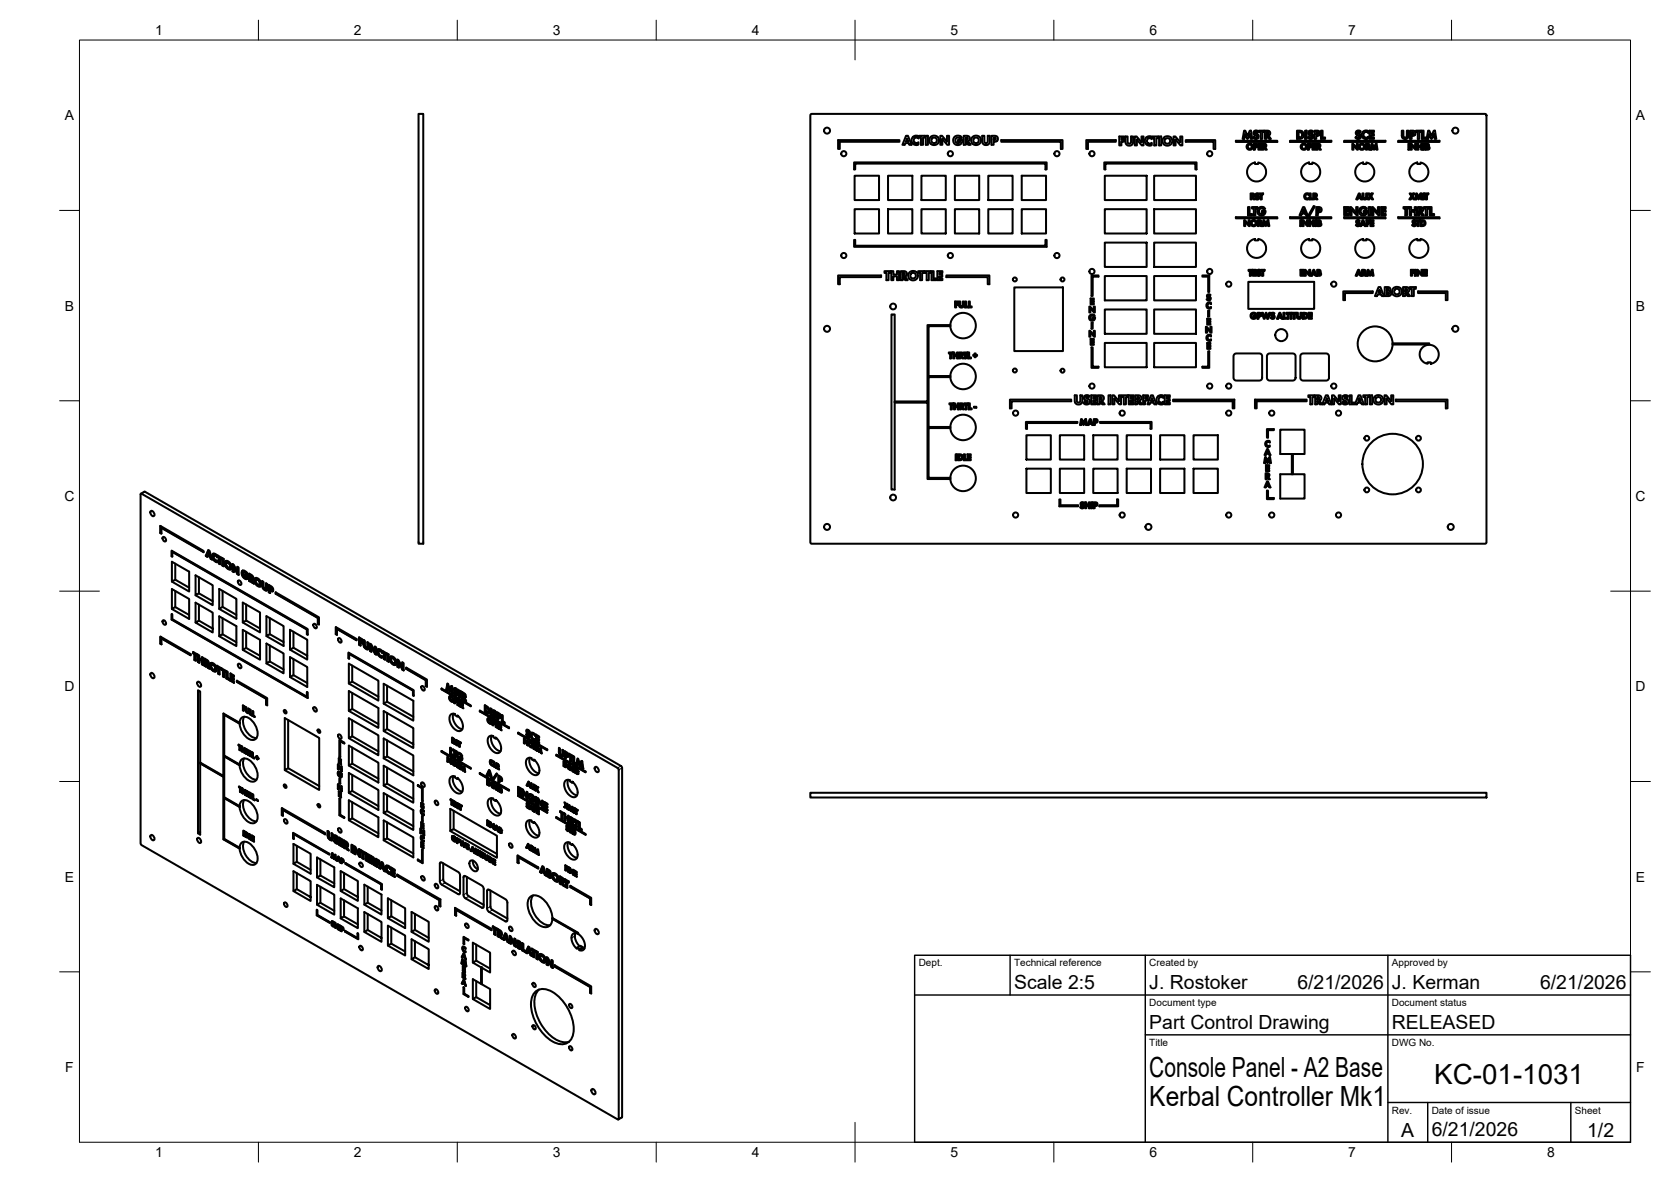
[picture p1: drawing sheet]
<svg xmlns="http://www.w3.org/2000/svg" width="420mm" height="297mm" viewBox="0 0 420 297" stroke-linecap="round" stroke-linejoin="round" font-family="sans-serif">
<defs><g id="words">
<g font-size="7">
<text x="289" y="270.6">Console Panel - A2 Base</text>
<text x="360.6" y="272.3">KC-01-1031</text>
<text x="289" y="278.1">Kerbal Controller Mk1</text>
</g>
<g font-size="4.9">
<text x="255" y="248.5">Scale 2:5</text>
<text x="289" y="248.5">J. Rostoker</text>
<text x="326.2" y="248.5">6/21/2026</text>
<text x="350" y="248.5">J. Kerman</text>
<text x="387.2" y="248.5">6/21/2026</text>
<text x="289" y="258.6">Part Control Drawing</text>
<text x="350" y="258.6">RELEASED</text>
<text x="352.3" y="285.7">A</text>
<text x="360" y="285.5">6/21/2026</text>
<text x="399.1" y="285.7">1/2</text>
</g>
<g font-size="3.5">
<text x="39" y="8.8">1</text>
<text x="89" y="8.8">2</text>
<text x="139" y="8.8">3</text>
<text x="189" y="8.8">4</text>
<text x="239" y="8.8">5</text>
<text x="289" y="8.8">6</text>
<text x="339" y="8.8">7</text>
<text x="389" y="8.8">8</text>
<text x="16.3" y="30.2">A</text>
<text x="411.3" y="30.2">A</text>
<text x="16.3" y="78">B</text>
<text x="411.3" y="78">B</text>
<text x="16.2" y="125.9">C</text>
<text x="411.2" y="125.9">C</text>
<text x="16.2" y="173.7">D</text>
<text x="411.2" y="173.7">D</text>
<text x="16.3" y="221.6">E</text>
<text x="411.3" y="221.6">E</text>
<text x="16.4" y="269.4">F</text>
<text x="411.4" y="269.4">F</text>
<text x="39" y="290.8">1</text>
<text x="89" y="290.8">2</text>
<text x="139" y="290.8">3</text>
<text x="189" y="290.8">4</text>
<text x="239" y="290.8">5</text>
<text x="289" y="290.8">6</text>
<text x="339" y="290.8">7</text>
<text x="389" y="290.8">8</text>
</g>
<g font-size="2.5">
<text x="231" y="242.9">Dept.</text>
<text x="255" y="242.9">Technical reference</text>
<text x="289" y="242.9">Created by</text>
<text x="350" y="242.9">Approved by</text>
<text x="289" y="252.8">Document type</text>
<text x="350" y="252.8">Document status</text>
<text x="289" y="262.9">Title</text>
<text x="350" y="262.9">DWG No.</text>
<text x="350" y="279.9">Rev.</text>
<text x="360" y="279.9">Date of issue</text>
<text x="396" y="279.9">Sheet</text>
</g>
</g></defs>
<!-- layer: Visible -->
<g fill="none" stroke="#000" stroke-width=".51">
<path d="M105.2 28.6h1.2v108h-1.2zM203.8 28.8l.3-.2 169.5 .1 .2 .2-.1 107.6-.3 .1h-169.5l-.1-.3zM210.7 35.2h15.4v.4h-14.9v1.8h-.5zM227.8 34.1h.5l.9 2.3h-.6l-.1-.4h-.9l-.1 .4h-.6zM228.1 34.8l.2 .8h-.5zM229.6 34.4l.7-.3 .6 .1v.6l-.7-.2-.5 .6 .1 .4 .3 .3h.5l.3-.2v.6l-.8 .1-.7-.5-.2-.8zM231.1 34.1h1.5v.5h-.5v1.8h-.5v-1.8h-.5zM232.8 34.1h.5v2.3h-.5zM236.4 34.1h.5l1.2 1.5v-1.5h.5v2.3h-.4l-1.3-1.5v1.5h-.5zM239.9 34.5l.4-.3 .7-.1 .4 .1 .5 .5-.5 .2-.6-.3a.68 .68 0 0 0-.6 1 .68 .68 0 0 0 1.2 0h-.5v-.4h1.1l-.2 .7-.4 .4-.7 .2-.5-.2-.5-.9zM242.3 34.1h1l.5 .3v.7l-.4 .4 .7 .9h-.7l-.6-.9v.9h-.5zM242.8 34.6l.5 .1-.1 .4-.4 .1z"/>
<path d="M247 34.1h.5v1.6l.4 .3 .4-.3 .1-1.6h.5v1.6l-.4 .6-.9 .1-.5-.4zM249.3 34.1l1.2 .1 .4 .4-.2 .8-.9 .2v.8h-.5zM249.8 34.6h.5v.5l-.5 .1zM251.8 35.2h15.4v2.2h-.5v-1.8h-14.9zM273.1 35.2h7.5v.4h-7v1.8h-.5zM281.4 34.3h1.3v.4h-.7v.5h.6v.4h-.6v.9h-.6zM283 34.3h.5v1.5l.4 .3 .5-.3v-1.5h.5v1.5l-.4 .7-.8 .1-.5-.4-.2-.4zM285.3 34.3h.5l1.2 1.4v-1.4h.5v2.2h-.4l-1.2-1.4v1.4h-.6zM288.2 34.6l.7-.4 .7 .2v.6l-.7-.3-.5 .6 .1 .5 .3 .3h.4l.4-.2v.6l-.8 .1-.8-.5-.1-.9zM289.7 34.3h1.5v.4h-.5v1.8h-.5v-1.8h-.5zM291.4 34.3h.6v2.2h-.6zM295.1 34.3h.4l1.3 1.4v-1.4h.5v2.2h-.5l-1.2-1.4v1.4h-.5z"/>
<path d="M298.2 35.2h7.4v2.2h-.5v-1.8h-6.9zM310.7 35.4h10.5v.3h-10.5zM312.8 32.8h.3l.6 1.3 .5-1.3h.3l.4 2.1h-.4l-.2-1.3-.6 1.3h-.1l-.5-1.3-.3 1.3h-.4zM315.3 36.1h.7l.3 .4-.2 .4-.5 .1v.6h-.3zM315.4 32.9l.5-.1 .5 .2-.2 .3-.4-.2-.2 .2 .8 .6v.8l-.7 .3-.7-.4 .3-.3 .3 .3 .4-.1a.41 .41 0 0 0 0-.5 .41 .41 0 0 0-.5-.1l-.3-.4zM315.6 36.4l.3 .1v.3h-.3zM316.4 36.1h.8v.3h-.5v.3h.5v.2h-.5v.5h.5v.2h-.8zM316.5 32.8h1.4v.4h-.5v1.7h-.4v-1.7h-.5zM317.4 36.1h.7l.2 .2a.44 .44 0 0 1-.2 .7l.4 .6h-.3l-.4-.6-.1 .6h-.3zM317.7 36.4h.4l-.1 .4h-.3zM318.5 33.2l.4 .1v.4l-.4 .1zM318.9 34l.5-.3-.1-.6-.4-.2-.8-.1v2.1h.4v-.8l.6 .8h.5l-.7-.9"/>
<path d="M324.4 35.4h10.4v.3h-10.4zM326.1 32.8l1 .1 .5 .3 .2 .8-.3 .7-.5 .2h-.9zM326.5 33.2l.6 .1 .3 .3v.5l-.4 .4-.5 .1zM328.1 32.8h.4v2.1h-.4zM328.8 36.1h.8l.2 .4-.1 .4-.6 .1v.6h-.3zM329.1 32.9l.6-.1 .5 .2-.2 .3-.3-.2-.3 .2v.2l.8 .4v.8l-.8 .3-.6-.4 .3-.3 .3 .3 .4-.1a.7 .7 0 0 0-.7-.8l-.2-.4zM329.1 36.4h.4v.3l-.4 .1zM330 36.1h.8v.3h-.5v.3h.5v.2h-.5v.5h.5v.2h-.8zM330.5 32.8l1 .1 .4 .4-.2 .7-.7 .1v.8h-.5zM331 33.2l.4 .1v.4l-.4 .1zM331.3 36.4h.4l-.1 .4h-.3zM331.7 37l.4 .6h-.3l-.4-.6-.1 .6h-.3v-1.5l.9 .2 .1 .4-.3 .3"/>
<path d="M332.1 32.8h.4v1.8h.7v.3h-1.1zM338 35.4h10.4v.3h-10.4zM340 36.1h.2l.9 1v-1h.3v1.5h-.2l-.9-1v1h-.3zM341.1 32.9l.6-.1 .5 .2-.3 .3-.4-.2-.2 .2 .8 .6v.8l-.7 .3-.6-.4 .3-.3 .3 .3 .3-.1a.34 .34 0 0 0 0-.4 .34 .34 0 0 0-.3-.1l-.5-.5zM342.7 33.1l.6-.3 .7 .1v.5l-.7-.2-.5 .5 .4 .8 .4 .1 .4-.2v.4l-.8 .1-.6-.4-.2-.8zM343.5 36.1l.8 .2a.41 .41 0 0 1 .1 .4 .41 .41 0 0 1-.3 .3l.5 .6h-.4l-.4-.6-.1 .6h-.2zM343.7 36.4h.4l-.1 .4h-.3zM344.3 32.8h1.2v.4h-.8v.4h.7v.4h-.7v.6h.8v.3h-1.2zM344.9 36.1h.2l.4 1 .4-1h.2l.3 1.5h-.3l-.2-.9-.4 .9-.4-.9-.2 .9h-.3zM351.6 35.4h10.3v.3h-10.3zM352.5 32.8h.4v1.5l.4 .3 .4-.3v-1.5h.4v1.6l-.4 .5h-.6l-.5-.3zM354.1 36.1h.3v1.5h-.3z"/>
<path d="M354.5 32.8l1 .1 .4 .4-.2 .7-.8 .1v.8h-.4zM354.7 36.1h.2l.9 1v-1h.3v1.5h-.2l-.9-1v1h-.3zM354.9 33.2l.5 .1v.4l-.5 .1zM356 32.8h1.4v.4h-.5v1.7h-.4v-1.7h-.5zM356.4 36.1h.3v.6h.6v-.6h.3v1.5h-.3v-.7h-.6v.7h-.3zM357.5 32.8h.4v1.8h.7v.3h-1.1zM357.9 36.1h.3v1.5h-.3zM358.5 36.1h.5l.3 .2-.1 .5 .3 .4-.2 .3-.8 .1zM358.8 36.4h.2v.3h-.2zM358.8 37h.3v.3l-.3 .1zM359.1 32.8h.3l.5 1.3 .6-1.3h.3l.3 2.1h-.4l-.1-1.3-.6 1.3h-.1l-.6-1.3-.2 1.3h-.4zM214.8 40.8h48.4v1.8h-.3v-1.5h-47.9v1.5h-.2z"/>
<path d="M214.9 52.6h6.1v6.1h-6.1zM214.9 44.2h6.1v6.1h-6.1zM223.3 44.2h6.1v6.1h-6.1zM223.3 52.6h6.1v6.1h-6.1zM231.7 52.6h6.1v6.1h-6.1zM231.7 44.2h6.1v6.1h-6.1zM240.1 44.2h6.1v6.1h-6.1zM240.1 52.6h6.1v6.1h-6.1zM248.5 52.6h6.1v6.1h-6.1zM248.5 44.2h6.1v6.1h-6.1zM256.9 44.2h6.1v6.1h-6.1zM256.9 52.6h6.1v6.1h-6.1z"/>
<path d="M277.7 40.8h23.2v1.8h-.3v-1.5h-22.7v1.5h-.2zM277.8 44.2h10.5v6.1h-10.5zM277.8 52.6h10.5v6.1h-10.5zM290.2 52.6h10.5v6.1h-10.5zM290.2 44.2h10.5v6.1h-10.5zM310.7 54.6h10.5v.3h-10.5zM312.8 55.3h.2l.9 1v-1h.3v1.5h-.2l-.9-1v1h-.3zM313.8 52h.4v1.8h.6v.3h-1zM314.2 41.6l.5-.5 .9-.3v.4h.8v-.4l1.2 .7 .4 .5 .3 1v.8l-.5 1-.7 .5-.9 .3-1.1-.1-.7-.5-.5-.6-.3-1 .1-1.1zM314.7 48.8l.4 .2-.1 .3h-.3zM314.8 52h1.3v.4h-.4v1.7h-.4v-1.7h-.5zM315.1 49.5a.44 .44 0 0 0 .3-.6 .44 .44 0 0 0-.5-.3h-.4v1.5h.2v-.6l.5 .6h.4l-.5-.6"/>
<path d="M315.7 48.8l.4-.2 .5 .2-.2 .1-.1-.1-.3 .1 .6 .6-.3 .6h-.4l-.3-.2 .2-.2 .4 .2 .1-.2-.6-.5zM316.3 52.4l.8-.4 .8 .2 .2 .3-.3 .2-.4-.3h-.4l-.3 .2-.2 .5 .2 .5 .6 .2 .5-.5h-.5v-.3h.9l-.2 .8-.6 .4-.9-.2-.4-.8zM316.5 55.5l.4 .2-.1 .3h-.3zM316.7 48.6h.9v.3h-.3v1.2h-.3v-1.2h-.3zM317 56.1l-.1 .1 .5 .6h-.4l-.4-.6-.1 .6h-.2v-1.5l.8 .2 .1 .3-.2 .3M317.7 55.3h.2l.4 1 .4-1h.2l.3 1.5h-.3l-.2-.9-.4 .9-.4-.9-.2 .9h-.3zM324.4 54.6h4.3l1.6-2.8 .3 .1-1.5 2.7h5.7v.3h-10.4zM326.9 55.3h.3v1.5h-.3zM327.5 55.3h.2l.9 1v-1h.3v1.5h-.2l-.9-1v1h-.3zM327.6 52h.4l.8 2.1h-.4l-.2-.4h-.8l-.2 .4h-.5zM327.8 52.6l.3 .7h-.6zM327.9 41.5l1.3-.7v.4h.8v-.4l.7 .3 .6 .5 .5 .8 .2 1-.3 .9-.6 .8-.9 .4-1 .1-.7-.2-.6-.5-.5-.7-.2-.9 .1-.9z"/>
<path d="M328.1 48.8l.4-.2 .6 .1v.3l-.6-.1-.3 .4 .3 .5 .6-.1v.3l-.6 .1-.5-.3-.1-.5zM329.2 55.3h.3v.6h.6v-.6h.3v1.5h-.3v-.7h-.6v.7h-.3zM329.3 48.6h.3v1.3h.4v.2h-.7zM330.2 48.6l.8 .1 .2 .4-.4 .4 .5 .6h-.4l-.4-.6v.6h-.3zM330.5 48.8l.3 .1v.4h-.3zM330.7 55.3h.3v1.5h-.3zM331.3 55.3l.7 .2 .1 .3-.1 .2 .3 .4-.2 .3-.8 .1zM331.4 52.4h.4l.1 .5-.5 .1zM331.5 55.5l.3 .1-.1 .3h-.2zM331.5 56.2h.4v.3l-.4 .1zM331.6 53.3l.6-.2 .1-.7-.6-.4h-.7v2.1h.4v-.8h.2M338 52h1.1v.4h-.7v.4h.7v.4h-.7v.6h.7v.3h-1.1z"/>
<path d="M338 54.6h10.4v.3h-10.4zM339.4 52h.3l1.3 1.4v-1.4h.4v2.1h-.3l-1.2-1.4v1.4h-.5zM341 55.5l.4-.2 .5 .2-.2 .2-.4-.1 .6 .7-.2 .5h-.5l-.3-.2 .2-.2 .4 .2 .2-.2-.7-.5zM341.3 41.7l.6-.6 .9-.3v.4h.8v-.4l1.1 .6 .5 .6 .3 .9v1l-.4 .7-.5 .6-1 .4h-.9l-1-.5-.5-.5-.4-1v-.9zM341.7 48.6h.2l.6 1.5h-.3l-.1-.3h-.7l-.1 .3h-.3zM341.8 49l.2 .6h-.5zM341.9 52.4l.8-.4 .8 .2 .2 .3-.4 .2-.3-.3-.6 .1-.3 .7 .2 .4 .6 .2 .5-.5h-.5v-.3h.9l-.2 .8-.6 .4-.9-.2-.4-.7zM342.6 48.6h.3v1l.2 .3 .4-.2v-1.1h.3v1.1l-.2 .3-.6 .1-.4-.2zM342.6 55.3h.2l.7 1.5h-.4l-.1-.3h-.6l-.1 .3h-.4zM342.7 55.7l.2 .6h-.4zM343.6 55.3h.8v.3h-.5v.3h.4v.3h-.4v.6h-.3zM344 48.6h.3l.3 .5 .3-.5h.3l-.4 .7 .5 .8h-.4l-.3-.5-.3 .5h-.4l.5-.8z"/>
<path d="M344.1 52h.4v2.1h-.4zM344.6 55.3h.8v.3h-.6v.3h.6v.3h-.6v.4h.6v.2h-.8zM344.9 52h.3l1.3 1.4v-1.4h.4v2.1h-.3l-1.3-1.4v1.4h-.4zM347.3 52h1.1v.4h-.7v.4h.7v.4h-.7v.6h.7v.3h-1.1zM351.6 54.6h10.3v.3h-10.3zM352.9 52h1.3v.4h-.4v1.7h-.4v-1.7h-.5zM354.4 48.6h.4l.2 .5 .3-.5h.4l-.5 .7 .5 .8h-.3l-.4-.5-.3 .5h-.3l.5-.8zM354.4 52h.4v.8h.9v-.8h.4v2.1h-.4v-.9h-.9v.9h-.4zM355 41.5l1.4-.7v.4h.8v-.4l.7 .3 .6 .5 .6 .9 .1 .9-.3 .9-.6 .8-.9 .4-1 .1-.7-.2-.8-.7-.4-.7-.1-.9 .2-.9zM355.2 55.5l.3-.2 .5 .2-.1 .2-.3-.2-.2 .2 .7 .5-.3 .6h-.4l-.4-.2 .2-.2 .3 .2 .3-.1-.1-.3-.5-.3zM356.1 48.6h.2l.4 1 .4-1h.2l.3 1.5h-.3l-.2-.9-.4 .9-.4-.9-.2 .9h-.3zM356.1 55.3h1v.3h-.4v1.2h-.3v-1.2h-.3z"/>
<path d="M356.9 52.4h.4v.5l-.4 .1zM357.2 55.3h.6l.6 .4v.5l-.2 .4-1 .2zM357.5 55.6h.2a.51 .51 0 0 1 .4 .6 .51 .51 0 0 1-.6 .4zM357.6 53.1l-.2 .1 .6 .9h-.5l-.5-.8-.1 .8h-.4v-2.1l1.2 .2 .1 .6-.2 .4M357.8 48.6h.3v1.5h-.3zM358 52h1.4v.4h-.5v1.7h-.4v-1.7h-.5zM358.2 48.6h1v.3h-.4v1.2h-.3v-1.2h-.3zM359.6 52h.4v1.8h.6v.3h-1zM210.7 69.2h10.9v.4h-10.4v1.8h-.5zM214.8 60.3h.2v1.5h47.9v-1.5h.3v1.7h-48.4zM222.4 68.1h1.5v.5h-.5v1.8h-.5v-1.8h-.5zM224.1 68.1h.5v.9h.9v-.9h.6v2.3h-.6v-1h-.9v1h-.5z"/>
<path d="M224.2 79h.8v44h-.8zM226.5 68.1h.9l.5 .3 .1 .8-.4 .3 .6 .9h-.6l-.6-.9v.9h-.5zM227 68.5l.5 .2-.1 .4-.4 .1zM230.9 68.1h1.5v.5h-.5v1.8h-.5v-1.8h-.5zM232.5 68.1h1.5v.5h-.5v1.8h-.5v-1.8h-.5zM234.2 68.1h.6v1.9h.7v.4h-1.3zM235.7 68.1h1.3v.5h-.8v.4h.7v.5h-.7v.5h.8v.4h-1.3zM238 69.2h10.8v2.2h-.5v-1.8h-10.3zM240.1 75.8h.8v.2h-.5v.4h.5v.2h-.5v.7h-.3zM241.1 75.8h.3v1l.3 .2 .3-.2 .1-1h.2v1l-.2 .4-.5 .1-.4-.3zM242.6 75.8h.3v1.2h.5v.3h-.8zM243.6 75.8h.3v1.2h.4v.3h-.7z"/>
<path d="M255 72.2h12.3v16h-12.3zM273.9 77h.2l.9 1v-1h.3v1.5h-.2l-.9-1v1h-.3zM274 79.3l.6-.3 .6 .3 .1 .1-.3 .1-.6-.2-.3 .5 .2 .4 .2 .1h.4l.2-.3h-.4v-.2h.7l-.3 .7-.6 .1-.5-.2-.2-.7zM274.2 75h.8v.3h-.5v.3h.5v.2h-.5v.4h.5v.3h-.8zM274.4 69.2h1.8v.3h-1.5v4.9h-.3zM277.8 77.8h10.5v6.1h-10.5zM277.8 69.4h10.5v6.1h-10.5zM277.8 61h10.5v6.1h-10.5zM290.2 61h10.5v6.1h-10.5zM290.2 69.4h10.5v6.1h-10.5zM290.2 77.8h10.5v6.1h-10.5zM302.3 69.2h1.8v4.2h-.3v-3.9h-1.5z"/>
<path d="M303.5 76.2l.4-.2 .6 .1v.3l-.5-.2-.4 .5 .3 .5 .6-.1v.4h-.5l-.5-.2-.2-.4zM303.5 74.2l.4-.3 .5 .2-.6 .3 .6 .4v.4l-.3 .3h-.3l-.4-.3 .2-.1 .2 .2 .3-.2v-.2l-.6-.3zM303.8 78h.3v1.6h-.3zM313.9 70.8h16.5v6.8h-16.5zM313.9 67.8h1v.3h-.3v1.2h-.3v-1.2h-.4zM314.2 60.8l1.3-.7 .1 .3h.8l.1-.3 1.1 .5 .5 .7 .2 .9v.8l-.5 1-.7 .5-.8 .3-1.2-.1-.6-.4-.7-.8-.2-.9 .1-1.1zM314.6 78.8l.5-.2 .6 .1 .2 .2-.3 .2-.3-.3-.4 .1-.2 .4 .2 .5 .3 .1 .5-.3h-.4v-.3h.7l-.3 .7-.4 .1-.7-.1-.2-.5zM315 67.8h.8v.3h-.5v.3h.5v.3h-.5v.4h.5v.2h-.8zM316.1 68l.4-.2 .4 .2-.1 .1h-.4l.6 .7-.3 .5h-.4l-.3-.2 .2-.2 .4 .2 .1-.2-.6-.5zM316.5 78.9h.3v.4h-.3zM317 67.8h1v.3h-.4v1.2h-.2v-1.2h-.4zM317 79.4l.2-.4-.2-.3-.8-.1v1.5h.3v-.5h.2"/>
<path d="M317.1 79.4l-.4 .1M317.2 78.6h.4l.3 1 .4-1h.1l.4 1 .3-1h.3l-.5 1.5h-.2l-.4-1-.3 1h-.2zM319.7 78.7l.5-.1 .3 .1-.2 .3-.4-.1 .6 .5-.2 .7h-.4l-.4-.2 .2-.2 .3 .2 .2-.2-.6-.5zM321.7 78.6h.2l.7 1.5h-.4l-.1-.3h-.6l-.1 .3h-.3zM321.8 79l.2 .6h-.4zM322.7 78.6h.3v1.3h.4v.2h-.7zM323.4 78.6h1v.3h-.4v1.2h-.3v-1.2h-.3zM324.5 78.6h.3v1.5h-.3zM325 78.6h.9v.3h-.3v1.2h-.3v-1.2h-.3zM326.1 78.6h.2v1l.4 .3 .3-.3v-1h.3v1.1l-.3 .4h-.5l-.4-.2zM327 67.8h.8v.3h-.5v.3h.5v.3h-.5v.4h.5v.2h-.8zM327.6 78.6h.6l.5 .3 .1 .7-.4 .4-.8 .1z"/>
<path d="M327.9 60.7l1.2-.6 .1 .3h.8l.1-.3 1.2 .7 .5 .8 .2 1-.2 .8-.7 .9-.8 .4-.8 .1-.9-.2-.7-.5-.5-.7-.2-.9 .1-.9zM327.9 78.9h.2a.51 .51 0 0 1 .4 .6 .51 .51 0 0 1-.6 .4zM328 67.8h.3l.9 1v-1h.3v1.5h-.3l-.9-1v1h-.3zM329 78.6h.9v.3h-.6v.3h.6v.2h-.6v.5h.6v.2h-.9zM330.2 67.8h.2l.7 1.5h-.3l-.2-.3h-.6l-.1 .3h-.3zM330.3 68.2l.2 .6h-.4zM331.2 67.8l.8 .2 .1 .3-.2 .2 .3 .3-.2 .4-.8 .1zM331.5 68l.3 .1v.3h-.3zM331.5 68.7h.4v.3l-.4 .1zM337.8 73.2h7.4v.4h-7v1.8h-.4zM341.5 67.8h.2l.6 1.5h-.3l-.1-.3h-.6l-.1 .3h-.4zM341.5 60.7l1.2-.6 .1 .3h.8l.1-.3 .7 .3 .7 .5 .3 .8 .2 .8-.4 1.1-.5 .7-.8 .4-1 .1-.9-.3-.7-.5-.4-.9-.1-.9 .2-.9z"/>
<path d="M341.6 68.2l.2 .6h-.4zM342.8 68l.3 .2-.1 .3h-.2zM343.3 68.6l.1-.3-.1-.4-.8-.1v1.5h.3v-.6l.4 .6h.4l-.5-.6M343.3 68.6l-.2 .1M343.9 67.8h.2l.4 1 .4-1h.2l.3 1.5h-.3l-.1-.9-.4 .9-.5-.9-.2 .9h-.3zM346.6 72.1h.5l.9 2.3h-.5l-.2-.4h-.9l-.2 .4h-.5zM346.9 72.8l.2 .8h-.5zM348.2 72.1h.9l.4 .3 .1 .5-.3 .3 .4 .3 .1 .3-.3 .5-1.3 .1zM348.7 73.5h.5v.4l-.5 .1zM348.7 72.5l.4 .1v.4l-.4 .1zM352.8 72.1h.9l.5 .3 .1 .7-.4 .4 .7 .9h-.7l-.6-.9v.9h-.5zM353.3 72.5l.5 .2-.1 .4-.4 .1z"/>
<path d="M354.5 72.1h1.5v.5h-.5v1.8h-.5v-1.8h-.5zM354.8 67.8h.8v.3h-.6v.3h.5v.3h-.5v.6h-.2zM355 60.7l1.3-.6 .1 .3h.8l.1-.3 1.2 .7 .6 .9 .1 .9-.2 .8-.7 .9-.8 .4-1.1 .1-.7-.2-.8-.7-.4-.7-.1-.8 .2-1zM355.7 67.8h.3v1.5h-.3zM356.3 67.8h.2l.9 1v-1h.3v1.5h-.2l-.9-1v1h-.3zM356.6 73.2h7.4v2.2h-.5v-1.8h-6.9zM358 67.8h.8v.3h-.5v.3h.5v.3h-.5v.4h.5v.2h-.8zM238.6 88.6h.9v.2h-.3v1.3h-.3v-1.3h-.3zM239 81.7h-5.8v19.2h-8.2M239 82h-5.5v12.5h5.5M239 94.8h-5.5v12.5h5.5M239.7 88.6h.3v.5h.6v-.5h.3v1.5h-.3v-.7h-.6v.7h-.3z"/>
<path d="M241.5 88.8l.3 .1v.3h-.3zM242 89.4h-.2l.5 .7h-.4l-.4-.6v.6h-.3v-1.5l.8 .1 .2 .2-.2 .5M242.3 88.6h1v.2h-.4v1.3h-.3v-1.3h-.3zM243.4 88.6h.3v1.2h.5v.3h-.8zM245 88.8h.3v.4h.4v.2h-.4v.4h-.3v-.4h-.3v-.2h.3zM270.2 99.3h.6v1.5l.3 .4 .3-.1 .2-.3v-1.5h.5v1.6l-.3 .6-.9 .1-.6-.4zM272.7 99.5l.8-.2 .5 .2-.3 .4-.5-.2-.1 .2 .9 .7v.6l-.3 .4h-.8l-.5-.3 .3-.4 .5 .3 .3-.2v-.2l-.9-.4-.1-.5zM273.9 83.1h.2l.9 1v-1h.3v1.5h-.2l-.9-1v1h-.3zM274.2 85.2h.8v.2h-.5v.4h.5v.2h-.5v.4h.5v.3h-.8zM274.4 99.3h1.2v.5h-.7v.4h.7v.5h-.7v.5h.7v.4h-1.2zM274.4 81.1h.3v1.5h-.3zM274.4 87.3h.3v4.8h1.5v.3h-1.8z"/>
<path d="M276 99.3h.9l.5 .3 .1 .7-.4 .4 .7 .9h-.7l-.6-.9v.9h-.5zM276.5 99.7l.5 .2-.1 .4-.4 .1zM277.8 86.2h10.5v6.1h-10.5zM278.7 99.3h.5v2.3h-.5zM279.7 99.3h.4l1.2 1.5v-1.5h.6v2.3h-.5l-1.2-1.5v1.5h-.5zM282.1 99.3h1.5v.5h-.5v1.8h-.5v-1.8h-.5zM283.8 99.3h1.3v.5h-.8v.4h.7v.5h-.7v.5h.8v.4h-1.3zM285.4 99.3l1 .1 .5 .2v.8l-.4 .3 .7 .9h-.6l-.7-.9v.9h-.5zM285.9 99.7l.5 .1v.5l-.5 .1zM287.4 99.3h1.3v.5h-.8v.4h.7v.5h-.7v.9h-.5zM289.4 99.3h.5l.9 2.3h-.6l-.1-.4h-.9l-.2 .4h-.5zM290.2 86.2h10.5v6.1h-10.5z"/>
<path d="M291.2 99.6l.6-.3 .7 .1v.6l-.6-.2-.4 .2-.2 .4 .1 .4 .3 .3 .4 .1 .4-.3v.6l-.9 .1-.6-.5-.2-.8zM292.9 99.3h1.3v.5h-.8v.4h.7v.5h-.7v.5h.8v.4h-1.3zM303.2 82.1h.2l.9 1v-1h.3v1.5h-.2l-.9-1v1h-.3zM303.5 86.2h.9v.2h-.6v.4h.5v.2h-.5v.4h.6v.3h-.9zM303.5 80.1h.9v.2h-.6v.4h.5v.2h-.5v.4h.6v.3h-.9zM303.6 84.3l.5-.2 .4 .1v.3l-.5-.1-.4 .4 .3 .6 .6-.2v.4l-.5 .1-.5-.3-.2-.6zM303.8 88.3h.3v4.1h-1.8v-.3h1.5zM310.3 89.1l.6-.3h5.8a.69 .69 0 0 1 .7 .7v5.4a.69 .69 0 0 1-.7 .7h-5.8a.72 .72 0 0 1-.7-.7v-5.4zM318.7 89.1l.6-.3h5.8a.72 .72 0 0 1 .7 .7v5.4a.72 .72 0 0 1-.7 .7h-5.8a.72 .72 0 0 1-.7-.7v-5.4zM327.1 89.1l.6-.3h5.8a.72 .72 0 0 1 .7 .7v5.4a.72 .72 0 0 1-.7 .7h-5.8a.72 .72 0 0 1-.7-.7v-5.5zM329 99.3h1.5v.5h-.5v1.8h-.5v-1.8h-.5zM330.7 99.3l1 .1 .4 .2 .1 .7-.5 .4 .7 .9h-.6l-.6-.9v.9h-.5z"/>
<path d="M331.2 99.7l.5 .2-.1 .4-.4 .1zM333.4 99.3h.5l.9 2.3h-.6l-.2-.4h-.8l-.2 .4h-.5zM334.9 99.3h.5l1.2 1.5v-1.5h.5v2.3h-.4l-1.3-1.5v1.5h-.5zM337.7 99.6l.4-.3 .9 .2-.3 .4-.2-.2-.4 .2v.2l.7 .3 .2 .4v.4l-.3 .4h-.8l-.5-.3 .3-.4 .5 .3 .3-.2-.9-.7zM339.3 99.3h.6v1.9h.7v.4h-1.3zM341.6 99.3h.5l.8 2.3h-.5l-.2-.4h-.8l-.2 .4h-.5zM342.8 99.3h1.5v.5h-.5v1.8h-.5v-1.8h-.5zM344.5 99.3h.5v2.3h-.5zM348.1 99.3h.5l1.2 1.5v-1.5h.5v2.3h-.4l-1.2-1.5v1.5h-.6zM350.2 86.3a4.4 4.4 0 0 0-6.7-3.7 4.4 4.4 0 0 0 0 7.6 4.4 4.4 0 0 0 6.7-3.6M350.2 86.3v.3M350.2 86.3h9.2v.3h-9.2"/>
<path d="M357.6 87.4l.8-.6 .9-.2 .9 .2 .9 .6 .5 .7 .2 .7-.2 1.1-.5 .8-1.3 .7-.1-.4h-.7v.4l-1.2-.5-.6-.8-.2-.9 .1-.9zM225 101.2h8.2v19.2h5.8M238.7 101.4h1v.2h-.3v1.3h-.3v-1.3h-.4zM239 107.6h-5.5v12.5h5.5M239 107.3v.3M239 107.3a3.2 3.2 0 0 1 4.8-2.6 3.2 3.2 0 0 1 0 5.5 3.2 3.2 0 0 1-4.8-2.6M239.8 101.4h.3v.5h.7v-.5h.3v1.5h-.3v-.7h-.7v.7h-.3zM240.3 114.2h.3v1.5h-.3zM240.9 114.2h.7l.4 .3 .1 .5-.4 .6-.8 .1zM241.2 114.4h.2a.5 .5 0 0 1 .4 .6 .5 .5 0 0 1-.6 .4zM241.6 101.6h.4v.4l-.4 .1zM242 102.2a.45 .45 0 0 0 .3-.5 .45 .45 0 0 0-.5-.3h-.4v1.5h.2v-.6l.5 .6h.3l-.4-.7"/>
<path d="M242.3 114.2h.3v1.2h.5v.3h-.8zM242.4 101.4h1v.2h-.3v1.3h-.3v-1.3h-.4zM243.2 114.2h.9v.2h-.6v.4h.6v.2h-.6v.4h.6v.3h-.9zM243.6 101.4h.3v1.2h.4v.3h-.7zM244.9 102.2h.6v.3h-.6zM253.9 100.4h15.4v.4h-14.9v1.8h-.5zM258 106h12.9v.3h-12.7v1.5h-.2zM258.1 117.8h6.1v6.1h-6.1zM258.1 109.4h6.1v6.1h-6.1zM266.5 109.4h6.1v6.1h-6.1zM266.5 117.8h6.1v6.1h-6.1zM271.8 105.3h.2l.4 1 .5-1h.2l.2 1.5h-.3l-.1-.9-.4 .9-.5-.9-.2 .9h-.3z"/>
<path d="M274 105.3h.3l.6 1.5h-.3l-.2-.3h-.6l-.1 .3h-.3zM274.1 105.7l.3 .6h-.5zM274.9 117.8h6.1v6.1h-6.1zM274.9 109.4h6.1v6.1h-6.1zM275 105.3l.8 .1 .2 .3-.1 .4-.6 .1v.6h-.3zM275.3 105.6h.4l-.1 .4h-.3zM276.6 106h13v1.8h-.3v-1.5h-12.7zM283.3 109.4h6.1v6.1h-6.1zM283.3 117.8h6.1v6.1h-6.1zM289.6 100l.3 .8h-.5zM291.7 117.8h6.1v6.1h-6.1zM291.7 109.4h6.1v6.1h-6.1z"/>
<path d="M295 100.4h15.4v2.2h-.5v-1.8h-14.9zM300.1 109.4h6.1v6.1h-6.1zM300.1 117.8h6.1v6.1h-6.1zM315.6 100.4h12.9v.4h-12.5v1.8h-.4zM318.1 114.9h.2l.4 .9 .4-.9h.2l.3 1.5h-.3l-.1-.9-.5 .9-.4-.9-.2 .9h-.3zM318.2 118.9l.9 .2a.44 .44 0 0 1-.2 .7l.4 .6h-.3l-.4-.6-.1 .6h-.3zM318.3 111l.4-.2 .6 .1v.3l-.6-.2-.3 .5 .4 .6 .5-.2v.4h-.5l-.5-.3-.2-.6zM318.3 116.9h.9v.2h-.6v.4h.5v.2h-.5v.5h.6v.2h-.9zM318.5 119.2l.4 .1-.1 .3h-.3zM318.6 107.8h1.7v.3h-1.5v1.9h-.2zM318.6 112.8h.2l.6 1.5h-.3l-.1-.3h-.6l-.1 .3h-.4zM318.7 113.2l.2 .6h-.4z"/>
<path d="M321.9 108h6.1v6.1h-6.1zM324.8 114.1v5.1h.3M324.8 119.2h-2.9v6.1h6.1v-6.1h-2.9M325.1 114.1v5.1M333.6 100l.3 .8h-.6zM341.8 100l.3 .8h-.6zM351 100.4h13v2.2h-.5v-1.8h-12.5zM35.4 124.1l120 69 .2 .3-.1 87.9h-.2l-119.8-69-.2-.3zM35.4 124.1l1.1-.5 119.8 69 .1 .3v87.8l-.9 .6M37.9 128.5a.76 .76 0 0 1 .8 .3 .76 .76 0 0 1-.1 .9l-.7-.4zM40.4 132.2v1.7l.2 .1M40.4 133.9l-.1-1.7 10.9 6.2v.4l-10.6-6.1 10.6 6"/>
<path d="M40.6 132.7v1.4l-.3-.1M40.9 135l.2-.1a.71 .71 0 0 1 .4 1.2 .84 .84 0 0 1-.6-1.1zM43.1 139.8l.2 .1 .1-1.2 33.8 19.5M43.2 138.4l.1 1.4M43.2 139.7l-.1-1.3 34.3 19.7v1.4l-.2-.2M43.3 138.7l33.9 19.5M51.7 139.7l.7-1.5 .3 .2 .6 2.2-.3-.2M51.8 139.7l.3 .2 .2-.3 .6 .3 .1 .5M52.2 139.6l.7 .3M52.4 138.3l-.6 1.4 .4 .2M52.5 138.9l.2 .7zM52.5 138.9l-.2 .5 .4 .2"/>
<path d="M53.5 139.3l.5-.2 .6 .5v.5l-.5-.5-.4 .3 .3 .7 .6 .2v.5l-.6-.3-.4-.4-.2-.7zM53.6 139.2l-.2 .3 .2 .9 .4 .5 .6 .3M53.9 139.6h.3l.4 .3M54.7 139.9v-.3l1 .6v.3l-.3-.2M54.8 139.6v.3l.3 .2v1.4l.3 .2M54.8 139.9l.2 .2M239 120.1v.3M239 120.1a3.2 3.2 0 0 1 4.8-2.6 3.2 3.2 0 0 1 0 5.5 3.2 3.2 0 0 1-4.8-2.6M266.4 125.5h.2v1.5h4.5v.2h-4.7zM271.7 126.4l.4-.2 .5 .2-.2 .2-.3-.2-.1 .2 .6 .6v.3l-.3 .2h-.4l-.3-.2 .2-.2 .2 .2 .3-.2-.6-.5zM272.8 126.2h.3v.6h.7v-.6h.3v1.5h-.3v-.6h-.7v.6h-.3zM274.4 126.2h.3v1.5h-.3z"/>
<path d="M275 126.2l.7 .1 .2 .3-.1 .4-.5 .2v.5h-.3zM275.3 126.5l.3 .1v.3h-.3zM276.4 127h4.5v-1.5h.3v1.7h-4.8zM318.6 123.3h.2v1.8h1.5v.3h-1.7zM318.6 121h.2l.6 1.5h-.3l-.1-.3h-.6l-.1 .3h-.4zM318.7 121.4l.2 .5h-.4zM40.9 155.9h.2a.71 .71 0 0 1 .4 1.1 .84 .84 0 0 1-.6-1.1zM43.1 155.7v-1.4l.2 .1v1.2l33.9 19.5M43.2 154.3v1.4l34.2 19.6M43.2 155.7l34.2 19.7v-1.4l-.2-.1v1.2v-1.2M43.2 153l4.4 2.5v-5l-4.4-2.5v5l.9-.4 3.5 1.9M43.2 146.2l4.4 2.5v-5l-4.4-2.5v5l.9-.5 3.5 2"/>
<path d="M44.1 141.7v4M44.1 148.5v4.1M49.2 149.6l4.3 2.5v-5l-4.3-2.5v5l.8-.5 3.5 2M49.2 156.4v-4.9l4.3 2.5v4.9l-4.3-2.5 .8-.4 3.5 2M50 145.1v4M50 151.9v4.1M52.8 140l.2 .4M53 140.4l.3 .1M55.1 140.1v1.4M55.1 159.9l4.3 2.5v-5l-4.3-2.5v5l.9-.5 3.4 2M55.1 153l4.3 2.5v-5l-4.3-2.5v5l.9-.5 3.4 2M55.7 140.4l-.3-.1v1.5l-.4-.2"/>
<path d="M56 140.3v1.8l.3 .1M56 142.1l.3 .2v-1.8l-.4-.2v1.8M56 148.5v4M56 155.4v4M56.6 141.1l.7-.1 .7 .6 .2 .8-.2 .7-.6-.1-.6-.5-.3-.8zM56.8 141l-.2 .3 .2 1 .6 .6 .6 .2M57 141.4h.3l.4 .4 .1 .4-.1 .4-.7-.3zM57 141.4h.1M57.1 141.4h.3l.4 .4 .1 .6-.2 .2M58.5 141.8v1.7l.3 .2M58.5 143.5v-1.8l.3 .2 .8 1.7M58.8 142.6v1.2l-.3-.2"/>
<path d="M59.7 144.3l-.8-1.8 1.1 1.9M59.7 142.5l-.1 1.1v-1.2l.4 .2v1.9l-.2-.3M59.9 145.9l.1-.1a.71 .71 0 0 1 .5 1.2 .84 .84 0 0 1-.6-1.1zM61 143.4l-.2 .6 .3 .8 .5 .5 .6 .2M61 156.4l4.4 2.5v-5l-4.4-2.5v5l.9-.5 3.5 2.1M61.3 143.8l.4 .1 .4 .4h.2M61.6 144.7l.4 .3M61.7 144.7l.4 .2-.2 .2M61.7 144.4v.3M61.9 151.9v4M61.9 158.8v4M62 144.4l-.4-.5a.55 .55 0 0 0-.5 .4 .55 .55 0 0 0 .3 .6l.3 .2 .4-.2"/>
<path d="M62.1 144.3l.2 .1-.4-.7-.5-.3h-.4l-.3 .5 .3 .9 .5 .6 .6 .1 .3-.7-.8-.4 .1 .3M62.7 144.2v1.7l.3 .2M63 144.7l.1 .6h.2l.1-.2-.4-.4 .4 .2-.1 .4M63 145.5v.7l-.3-.3M63.4 145.7l.3-.2-.1-.6-1-.8v1.9M63.4 146.4l-.3-1 .4 1 .3 .2M63.6 145.6l-.2 .1 .5 1-.4-.3M64.1 145.4l.5-.1 .7 .4 .4 1-.2 .6-.5 .1-.7-.5-.3-.8zM64.2 145.3l-.2 .4 .2 .9 .5 .5 .8 .2M64.4 145.7h.4l.4 .4 .1 .3-.1 .5-.5-.1-.3-.3zM64.5 145.7l.5 .1 .3 .4 .1 .5-.2 .2M64.5 145.7h.1"/>
<path d="M64.6 145.7h-.1M65.9 146l.4 .2v1.3l.2 .4h.4v-1.3l.4 .2v1.2l-.2 .4-.4-.1-.6-.5zM66 146.1l.1 1.4 .4 .7 .6 .2M67 146.6l-.1 1.3M67 159.9l4.3 2.4v-5l-4.3-2.5v5.1l.8-.5 3.5 2M67.6 147v1.8l.3 .1M67.8 155.3v4.1M67.9 147.5l.5 .3-.1 .4v-.4zM67.9 148.4l.7 .2zM67.9 147.5v.5l.4 .2M67.9 148.4v.6l-.3-.2M68.6 148.6l.1-.3-.1-.6-1-.7v1.8"/>
<path d="M69.3 149.2l10.7 6.1M69.4 148.9v.2l10.6 6.2M69.4 149.1l-.1-.2 10.9 6.2v1.8l-.2-.2M73.8 158.8v4M77.2 158.2v1.2M77.2 158.2l.2 1.2M78.8 156.8l.2-.1a.71 .71 0 0 1 .4 1.2 .84 .84 0 0 1-.6-1.1zM79.9 155.3v1.5M80 155.3v1.4l.2 .2M84.5 157.6v1.7l.2 .2M84.5 159.3l.2 .2 .1-1.5 4.9 2.8M84.7 158.1l5 2.8v-.3l-5.3-3v1.8"/>
<path d="M37.9 169.2a.76 .76 0 0 1 .8 .4 .76 .76 0 0 1-.1 .9l-.7-.5zM40.4 160v1.7l.2 .1M40.4 161.7l.2 .2 .1-1.5 7.2 4.2M40.6 160.5l7.3 4.2v-.3l-7.6-4.4v1.8M48.5 164.2v-.4l1.1 .6v.4l-.3-.2M48.6 163.9v.2l.4 .2v1.5l.3 .2M48.6 164.1l.3 .3M49 164.3v1.5M49.6 164.7l-.3-.1v1.5l-.4-.2M49.6 171.4a.74 .74 0 0 1 .8 .3 .74 .74 0 0 1-.1 .9l-.6-.4zM49.8 164.6v1.7l.3 .2M50.1 165.8v.8l-.3-.3"/>
<path d="M50.8 166.2l-.7-.4 .7 .3v.8l.3 .2M50.8 165.8l-.7-.4v-.7l-.4-.2v1.9M50.8 165.1v.7v-.7l.3 .2v1.9l-.3-.3M50.8 166.1v.8M51.5 165.5v1.8l.3 .1M51.8 166l.1 .6h.2l.1-.2-.4-.4 .4 .3-.1 .3M51.8 166.8v.7l-.3-.2M52.2 167l.3-.1v-.5l-.4-.5-.7-.4v1.8M52.2 167.8l-.3-1 .4 1 .3 .1M52.5 167h-.3l.5 1-.4-.2M52.9 166.7l.5-.1 .7 .5 .4 .9-.2 .7-.7-.1-.6-.5-.3-.8zM53 166.6l-.2 .6 .3 .8 .6 .6 .6 .1"/>
<path d="M53.2 167.1h.3l.5 .4 .1 .4-.1 .4h-.3l-.5-.5zM53.3 167.1h.1M53.4 167l.4 .1 .3 .5 .1 .4-.2 .3M54.5 167.6v-.3l1.1 .6v.3l-.4-.2M54.6 167.3v.3l.3 .2v1.5l.3 .1M54.6 167.6l.3 .2M54.9 167.8v1.5M55.6 168.1l-.4-.1v1.5l-.3-.2M55.7 168.3v-.4l1 .7v.3l-.3-.2M55.8 168v.3l.3 .2v1.4l.3 .2M55.8 168.3l.2 .2M56.1 168.5v1.4"/>
<path d="M56.3 179.4l-.1 15.6-5.9-3.4v-17.8l-.5-.4v36l.5-.3M56.4 179.6v10.3l3.9 2.1v.3M56.4 179.6l3.9 2.2zM56.7 168.8l-.3-.1v1.5l-.4-.2M57 168.7v1.7l.8 .5M57 170.4l.8 .6v-.4l-.5-.3v-1.4l-.4-.3v1.9M58 169.3v1.7l.8 .5M58.3 170.5v.4l.5 .3v.4l-.8-.6M58.3 169.8l.5 .3v-.4l-.9-.5v1.9M58.8 170l-.5-.2v.4l.5 .3v.3l-.5-.3 .5 .2M59.5 171.4l7.5 4.2M59.6 171.1v.2l7.4 4.3v1.4"/>
<path d="M59.6 171.3l-.1-.3 7.7 4.4v1.9l-.3-.2M59.9 166.9l.1-.1a.71 .71 0 0 1 .5 1.1 .84 .84 0 0 1-.6-1zM61 163.3l4.4 2.5v-5l-4.4-2.5v5l.9-.5 3.5 2M61.2 177.3l.1 1.2M61.3 178.1v.5l-.1-.1M61.3 177.6l.3 .2v-.2l-.5-.3v1.2M61.6 177.7l-.3-.1 .3 .7-.3-.2 .3 .1M61.9 177.7v1l.7 .5M62.5 178.9l-.1-.8 .2 .1v1M62.5 178.1v.8l-.2 .1-.3-.3v-.9l-.2-.1 .1 1.1 .3 .4h.4M62.9 178.3v1.2l.5 .2M62.9 179.5l.5 .3v-.2l-.3-.2v-1l-.3-.1v1.2"/>
<path d="M63.6 178.7v1.2l.4 .2M63.6 179.9l.4 .3-.3-.4v-1l-.2-.1v1.2M66.9 175.6l.1 1.4M67 177l.2 .2M67 166.7l4.3 2.5v-5l-4.3-2.5v5l.8-.5 3.5 2M67.8 162.2v4M71.4 178.5l.5 .1 .1 .6-.5-.1zM72.9 163.3v-5l4.4 2.5v5l-4.4-2.5 .9-.5 3.5 2M72.9 170.1l4.4 2.5v-5l-4.4-2.5v5l.9-.4 3.5 1.9M73.8 165.6v4.1M78.8 177.8l.2-.1a.71 .71 0 0 1 .4 1.2 .84 .84 0 0 1-.6-1.1zM85 160.4l.2-.1a.71 .71 0 0 1 .5 1.2 .84 .84 0 0 1-.7-1.1z"/>
<path d="M87.6 165.4v-1.4l16.4 9.4v1.5l-.2-.2M87.7 164l.1 1.4M87.7 165.4l.1 .1 .1-1.2 16 9.2v1.2M87.7 171.8l7.4 4.3v-5l-7.4-4.3v5l.9-.5 6.5 3.8M87.7 178.7l7.4 4.2v-5l-7.4-4.2v5l.9-.5 6.5 3.8M87.8 164.3l16.1 9.2M88.6 167.3v4M88.6 174.1v4.1M90.4 160.2v1.8l.3 .1M90.7 161.5v.7l-.3-.2M90.7 160.7l.5 .3v-.3l-.9-.5v1.8M91.2 161l-.5-.3v.4l.4 .3v.3l-.4-.2 .4 .2"/>
<path d="M91.4 160.8l.4 .2v1.2l.2 .5h.4v-1.3l.3 .2v1.3l-.1 .3-.7-.2-.4-.5zM91.5 160.9v1.2l.2 .5 .3 .4 .6 .2M92.5 161.4l-.1 1.3M93.1 161.8v1.8l.3 .1M93.1 163.6l-.1-1.8 .4 .2 .8 1.6M93.4 162.6v1.2l-.4-.2M94.3 164.3l-.8-1.7 .9 1.7 .2 .1M94.3 162.5l-.1 1.1v-1.1l.4 .2v1.8l-.2-.2M95 163.2l.5-.1 .6 .5v.5l-.6-.5-.3 .2 .3 .8 .6 .2v.5l-.6-.2-.5-.6-.2-.6zM95.1 163.2l-.2 .3 .2 .9 .3 .5 .7 .3M95.4 163.6l.3-.1 .4 .4M96.1 163.9v-.3l1.1 .6v.3l-.3-.2"/>
<path d="M96.2 163.6v.3l.4 .2v1.5l.3 .1M96.2 163.9l.3 .2M96.5 176.8l7.4 4.3v-5l-7.4-4.3v5l.8-.5 6.6 3.8M96.6 164.1v1.5M97.2 164.4l-.3-.1v1.5l-.4-.2M97.3 172.3v4M97.3 179.2v4M97.5 164.3v1.8l.2 .1M97.5 166.1l.2 .2v-1.8l-.3-.2v1.8M98.1 165.1l.6-.1 .7 .6 .3 .7-.2 .7-.5 .1-.7-.7-.3-.8zM98.3 165l-.3 .4 .2 .8 .7 .8 .6 .1M98.4 165.5l.3-.1 .5 .4 .1 .5-.1 .4-.7-.4z"/>
<path d="M98.5 165.4h.1M98.6 165.4h.4l.4 .5v.5l-.2 .3M100 165.8v1.7l.3 .2M100 167.5l-.1-1.8 .3 .2 .9 1.7M100.3 166.6v1.2l-.4-.2M101.2 168.3l-.8-1.8 .9 1.8 .2 .1M101.2 166.5l-.1 1.1v-1.2l.4 .2v1.9l-.2-.2M102.1 168.1l5 2.8M102.2 167.8v.2l4.9 2.9v1.5M102.2 168l-.1-.2 5.3 3v1.8l-.4-.2M103.8 173.6l.1 1.1M103.9 174.7l.1 .1"/>
<path d="M106 172.5l.1-.1a.71 .71 0 0 1 .5 1.2 .84 .84 0 0 1-.6-1.1zM107 170.9l.1 1.5M107.1 172.4l.3 .1M111.1 173.1l7.3 4.3M111.1 173.2l7.3 4.3v-.2l-7.4-4.3v.3M112.3 173.3l.2 .1M112.5 171.8l-.2 1.5M112.6 172.5l-.1 1-.3-.2M113.1 174.9l.3 .1 .5 .4 .1 .4-.1 .5h-.4l-.4-.4-.2-.4zM113.1 173.2l-.4-1.3-.2-.1-.2 1.5M113.1 174.9v.9l.4 .4 .4 .1M113.2 173.8l-.5-1.3 .3 1.3"/>
<path d="M113.2 175.3l.2-.1 .3 .3v.6l-.4-.2zM113.2 175.2l.3-.1 .3 .4 .1 .4-.2 .2M113.5 173l-.4 .7M113.5 172.4l-.4 .8 .4-.8 .2 .1 .2 1.8-.2-.2M113.6 174.1v-1.1l.1 1.1 .2 .1M114 179.4l-.1 1.2 .5 1.3 1 1 .8 .3M114.2 174.1l.4 .5 .4 .1M114.2 173h.4l.4 .4-.1 .2-.3-.3h-.2l.7 1-.2 .5-.5-.2-.3-.5 .1-.1 .4 .4h.2l-.6-.9zM114.3 175.5l.1 1.2M114.3 172.9v.6l.6 .6-.2 .3M114.4 175.8l.2 .4 .1-.3M114.4 176.3l.4 .1"/>
<path d="M114.5 173.2h.2l.2 .3M114.6 175.9l-.2-.1 .3 .1-.1 .3M114.6 176.4l-.2-.1v.5l-.2-.1M114.6 176.4h.3M114.8 176.5v-.6l-.6-.4 .1 1.1M115.1 176v1.1l.5 .3M115.1 173.6v-.3l1 .5v.3l-.4-.2M115.2 173.3l.3 .4v1.4l.2 .1M115.2 173.5l.2 .3M115.2 179.9l-.2 .2v-.3l.8 .8 .6 1.5-.2 1.1-.5 .5-.7-.1-1-.6-.9-1.8v-1.1l.4-.6 .9-.1v.3l.6 .4M115.2 176.7v.3l.4 .3v.2l-.5-.4M115.2 176.2l.4 .3v-.2l-.6-.4v1.3"/>
<path d="M115.5 173.7v1.4M115.6 176.4l-.4-.2v.3l.4 .2v.2l-.4-.2 .4 .1M115.8 176.4l.2 1.2M115.8 177.5l.2 .2v-.5l.5 .7M116 176.7v.3l.1 .1 .1-.2-.2-.2h.2v.4M116.1 177.2l.3 .6M116.1 174l-.4-.1v1.4l-.3-.1M116.2 177.3h.1M116.3 174v1.6l.2 .1M116.3 175.6l.2 .2 .1-.7 .6 1M116.4 177.3l-.1-.6-.6-.4v1.3M116.4 177.3h-.2l.3 .7-.2-.1"/>
<path d="M116.5 174.3v.6l.2 .1 .1-.2-.3-.5 .4 .2-.1 .4M116.6 175.1h-.1l.5 .9M116.8 175.2l.2 .1M116.9 175.2l.3 1-.3-.2M116.9 175.2h.1M117 175.2v-.7l-.8-.6v1.7M117 175.2h.1M120.7 178.6l7.3 4.3M120.7 178.7l7.3 4.3v-.2l-7.4-4.3v.3M122 177.2v1.6l.9 .4M122 178.8l.8 .5 .2-.2 .1-.5-.4-.8-.8-.6v1.7M122.2 177.6l.4 .2 .2 .4 .1 .5-.2 .2v-.6z"/>
<path d="M122.2 177.6v1.2l.4 .1M123.4 178.1v1.6l.2 .1M123.4 179.7l.2 .2v-1.7l-.3-.2v1.7M123.9 179.7l.4 .5 .4 .1M123.9 178.6l.4-.1 .5 .5-.2 .1-.4-.2 .6 1-.1 .5-.5-.1-.4-.5 .2-.2 .2 .4 .3-.1-.5-.8zM124 178.5v.5l.6 .8-.1 .2M124.2 178.8h.2l.3 .3M125.1 179.1v1.5l.2 .1M125.3 179.4v.5l.2 .2h.1l.1-.5M125.6 179.7l-.3-.3 .4 .2-.1 .5M126.2 179.7v1.6l.7 .4M50.3 191.9v17.8l-.5-.3"/>
<path d="M50.4 191.7l5.9 3.5v15.7l4 2.3M50.4 191.8l5.8 3.4M56.3 195.2l-.1 15.7M56.4 190.1v10.2l3.9 2.2v.2M56.4 190.1l3.9 2.2zM60 187.3v-.2l.7 .4v.2l-.3-.1M60 187.1l.3 .3 .1 1.1M60 187.2l.2 .2M60.1 197.8v-.2l.7 .4v.2l-.3-.1M60.2 197.7l.2 .2 .1 1.1M60.2 197.8l.1 .2M60.3 192.1a1.38 1.38 0 0 1 .7-1.4 1.38 1.38 0 0 1 1.6 .2 4.4 4.4 0 0 1 1.9 5.1 1.88 1.88 0 0 1-2.9-.6l-1.1-1.8-.2-1.3"/>
<path d="M60.3 181.6a1.38 1.38 0 0 1 .7-1.4 1.38 1.38 0 0 1 1.6 .3 4.4 4.4 0 0 1 1.9 5 1.88 1.88 0 0 1-2.9-.6l-1.1-1.8-.2-1.2M60.3 187.4v1M60.3 181.8v-.2l-4.1-2.3v15.7M60.4 197.9v1.1M60.7 187.6h-.3v1l-.2-.1M60.8 198.1h-.3v1l-.2-.1M60.8 187.6l.2 1.2M61 188.3v.6l-.2-.2M61 198.1l.1 1.2M61.1 198.9v.5l-.1-.1M61.4 190.6a4.2 4.2 0 0 0 3.1 5.3M61.4 180.1a4.2 4.2 0 0 0 3.1 5.4"/>
<path d="M61.4 188.6l-.4-.3 .5 .3 .1 .6M61.4 188.4l-.4-.2v-.5l-.3-.2v1.3M61.5 188l.1 1.3-.1-.2M61.5 188.6l-.1 .6M61.5 199.1l-.4-.2 .5 .2 .1 .6M61.5 198.9l-.4-.2v-.5l-.2-.1v1.2M61.6 198.5l.1 1.3-.1-.1M61.6 199.1l-.1 .6M61.8 189.4v-1.2l.7 .5v.4h-.2l.3 .8-.2-.2M61.9 188.2l.1 1.2M61.9 189.4l.1 .1 .1-.5 .4 .7M62 198.7l.1 1.2"/>
<path d="M62 188.5l.1 .4 .2-.2-.3-.2 .4 .2-.1 .2M62.1 199l.2 .5 .1-.2-.3-.3 .4 .1-.1 .4M62.1 189l.3 .7M62.2 199.5l.5 .7M62.2 199.5l-.1 .6-.1-.2M62.3 199.5l.2 .7M62.3 189.1h.1M62.4 199.7h.1M62.6 199.7l-.1-.6-.6-.4v1.2M62.6 199.6l-.2 .1 .3 .7-.2-.2M62.6 188.8v-.2l.7 .4v.2l-.2-.1M62.7 188.7l.2 .2 .2 1.1"/>
<path d="M62.7 188.8l.1 .2M62.7 199.4v-.3l.7 .4v.3l-.2-.2M62.8 199.2l.2 .2 .2 1.1M62.8 199.3l.1 .2M62.9 188.9v1M63 199.4v1.1M63.3 189.1h-.2v1l-.3-.1M63.4 199.7l-.2-.1v1l-.3-.1M63.5 189.1v1.2l.4 .2M63.5 190.3l.4 .3v-.2l-.3-.2v-1l-.2-.1v1.2M63.6 199.7v1.1l.4 .2M64.3 190.3l.3 .1"/>
<path d="M64.4 190.3l.3 .5M64.4 190.3l-.1-.2 .3 .2M64.4 190.1v.2M64.6 190v.3v-.3l.4 .7-.3-.1h.3M64.6 190.4v.3M64.7 190.6v.2l-.1-.1M71.4 197.2l.5 .1 .1 .6-.5-.1zM71.6 193.5l8.7 5v-13.1l-8.7-4.9v13l.9-.5 7.8 4.5M72.5 180.9v12.1M79.9 183.4l.5 .1 .1 .6-.5-.1zM85 197.1l.2 1.2M85 192.1l.2 1.2"/>
<path d="M85 198.2l-.1-1.2 .8 1.3M85 193.2l-.1-1.1 .8 1.2M85 184.6l.2-.1a.71 .71 0 0 1 .5 1.2 .84 .84 0 0 1-.7-1.1zM85.1 193.9l-.1 .4 .2 .5 .7 .5M85.2 197.6v.8l-.3-.1M85.2 192.6v.8l-.3-.1M85.2 194.2h.4l.3 .3M85.3 190.6v1.1l.5 .3M85.3 198.9v1.1l.5 .3M85.4 191.3v.4l.4 .2v.2l-.5-.4M85.4 199.6v.4l.4 .2v.2l-.5-.4M85.4 190.8l.4 .3v-.2l-.6-.4v1.3"/>
<path d="M85.4 199.2l.4 .2v-.2l-.6-.4v1.3M85.4 186l.2 4.1M85.4 195.7l.2 1.2M85.4 196.8l.2 .2v-1.3l-.3-.1v1.2M85.5 194.8l.3 .2M85.6 186.3v3.9l-.2-.1M85.6 194.8l.3 .1-.2 .2M85.6 194.7v.1M85.6 194.3l-.4-.1-.1 .2 .2 .6 .4 .1M85.7 194.3v.2M85.8 191l-.4-.2v.3l.3 .2v.2l-.3-.2 .3 .1M85.8 199.3l-.4-.1v.2l.3 .3v.1l-.3-.2 .3 .2"/>
<path d="M85.8 194.5l-.3-.5h-.5v.9l.4 .4h.4l.2-.4-.5-.3 .1 .2M85.8 197.5l-.1 .8v-.8l.2 .1v1.2v-.1M85.8 192.6l-.1 .7v-.8l.2 .1v1.3v-.2M85.9 194.9l-.2 .2M85.9 198.7l-.7-1.2 .6 1.3M85.9 193.8l-.7-1.2 .6 1.2M86.6 186.8l-1-.5 1 .5v-.2l-1.3-.7v4.2M87.7 199.2l7.4 4.3v-5l-7.4-4.2v4.9l.9-.4 6.5 3.8M87.7 192.4l7.4 4.3v-5l-7.4-4.3v5l.9-.5 6.5 3.8M87.7 185.5l7.4 4.3v-5l-7.4-4.3v5l.9-.5 6.5 3.8M88.6 181v4M88.6 187.9v4"/>
<path d="M88.6 194.7v4.1M96.5 183.7v-5l7.4 4.3v5l-7.4-4.3 .8-.5 6.6 3.8M96.5 190.6l7.4 4.2v-4.9l-7.4-4.3v5l.8-.5 6.6 3.8M96.5 197.4l7.4 4.3v-5l-7.4-4.3v5l.8-.5 6.6 3.9M97.3 186.1v4M97.3 192.9v4M97.3 199.8v4M105.1 197.5l1 .6M105.1 197.3l1.1 .7 .1 3.3M105.1 197.4v-.1l1.2 .7v3.3l-.1-.1M106 196.7l.1-.1a.71 .71 0 0 1 .5 1.2 .84 .84 0 0 1-.6-1.1zM106.2 198l-.1 3.2"/>
<path d="M111.1 188.8l7.3 4.3M111.1 188.9l-.1-.2 7.4 4.3v.2l-7.4-4.3M112.6 190.2l.1 1.2M112.6 191.3l-.1-1.2 .8 1.3M112.7 190.7v.8l-.2-.1M113.2 187.9v1.6l.7 .4M113.2 189.5l.7 .5v-.3l-.4-.3v-1.4l-.3-.1v1.7M113.3 190.7v.7v-.8l.2 .1v1.3l-.1-.2M113.5 191.9l-.7-1.3 .5 1.3M113.6 186.6v-1.3l.7 .6v.4h-.2l.3 .7-.2-.1M113.7 185.4l.1 1.2M113.7 186.5l.1 .2 .2-.5 .3 .7"/>
<path d="M113.7 191.1h.6l.3 .5 .2 .5-.2 .3h-.4l-.4-.4-.2-.4zM113.8 191v.8l.4 .5 .4 .1M113.8 185.7l.1 .4 .2-.2-.3-.2 .4 .1-.1 .3M113.9 188.6v-.3l.9 .5v.3l-.3-.2M113.9 186.2l.3 .6M113.9 191.3h.2l.3 .3 .1 .6-.6-.3zM113.9 188.3v.2l.4 .2v1.4l.2 .1M113.9 188.5l.3 .3M113.9 191.3l.3-.1 .3 .3 .1 .4-.2 .3M114 186.2h-.2M114 195l-.1 1.3 .5 1.3 .9 .9 .9 .4M114.1 186.3h.1"/>
<path d="M114.3 188.7v1.4M114.5 186.8l.6 .5M114.5 186h.4l.2 .3h-.4l.5 .7-.2 .3-.6-.4 .2-.1 .4 .2-.5-.7zM114.6 185.9v.4l.4 .5-.1 .3M114.7 186.2l.4 .2M114.8 189l-.3-.1v1.4l-.3-.1M115 191.6l.1 1.2M115 192.7l.1 .2 .1-.6 .4 .8M115.1 189.2l-.2 .3 .2 .9 .4 .4 .6 .2M115.1 191.9l.1 .4 .2-.1-.3-.3 .3 .1-.1 .3M115.2 186.4v-.2l.7 .4v.2l-.3-.1M115.2 195.7l-.2 .1v-.3l.9 1 .5 1.3-.2 1.2-.6 .4-.7-.1-.7-.5-.6-.7-.5-1.2v-1.1l.3-.6 .5-.2 .5 .1v.3l.6 .4"/>
<path d="M115.2 192.4l.3 .6M115.3 189.5l.3-.1 .6 .6M115.3 186.3l.2 .2 .1 1.1M115.3 186.4l.1 .2M115.4 192.5h.1M115.4 192.5l.3 .7-.3-.1M115.4 192.4l.2-.1-.1-.3-.6-.5v1.3M115.5 186.5v1M115.6 190.4l.4 .2M115.7 190.3l.4 .2-.2 .2M115.7 190.1v.2M115.8 189.7l-.6-.2-.1 .6 .6 .6 .4-.2"/>
<path d="M115.8 193.2l.1 .1M115.9 186.7h-.3v1l-.2-.1M115.9 189.7l.1 .3M116 192.2l-.2 1M116 192.7l-.1 .7-.2-.1M116.1 190h.1l-.5-.7-.5-.2-.3 .2-.1 .6 .3 .6 .4 .5 .6 .1 .2-.6-.7-.4 .1 .2M116.4 193.2l-.5-1.1-.1 1.1M116.7 193l-.3 .6-.4-.9 .3 .9M116.7 192.6l-.3 .6 .2-.6h.2l.2 1.4-.2-.2M116.8 193.9v-.9l.1 .9M120.6 194.5l7.4 4.2v-.2l-4-2.3 1.1-1.6-.2-.2-1.2 1.6M120.7 194.3v.1l7.3 4.2"/>
<path d="M122.3 194.8l.7-1.3 .2 .1 .6 2.1-.3-.2M122.4 194.8l.2 .2 .3-.3 .5 .3 .2 .5M122.5 195.9l.2 1.3M122.5 197.1l.2 .2v-1.3l-.3-.1v1.2M122.6 180.6l.4-.1 .5 .4 .2 .5-.2 .5h-.2l-.4-.3-.3-.5zM122.7 180.5l-.1 .2 .1 .6 .4 .4 .4 .2M122.8 194.7l.6 .3M122.8 180.8l.5 .2 .1 .6-.5-.2zM122.9 180.7h.2l.3 .3 .1 .4-.1 .2M122.9 196.2l.2 1.2M122.9 197.3v-1.2l.8 1.3M123 193.5l-.6 1.3 .3 .1"/>
<path d="M123.1 194l.2 .8zM123.1 194l-.2 .5 .4 .3M123.1 196.7v.8l-.2-.1M123.3 191.1h.3l.4 .2v.3l-.4-.3-.2 .2 .2 .6 .4 .1v.3l-.7-.6zM123.4 191l-.2 .3 .2 .6 .6 .5M123.4 195.1l.2 .4M123.5 191.3l.2-.1 .3 .2M123.6 195.5l.2 .1M123.6 184.9l-.1 1.1 .5 1.4 .9 1 1 .4M123.7 196.6v.8v-.8l.1 .1v1.2l-.7-1.2 .6 1.2M123.9 181l.1 1.2M124 192.2h.1"/>
<path d="M124 181.3v.4l.2 .1M124 181.9l.2 .1M124.1 196.9l.1 1.2M124.2 181.9l.2 .1M124.2 191.4v1.2l.5 .2M124.2 192.6l.5 .3v-.2l-.4-.2v-1l-.2-.1v1.2M124.2 181.5l-.2-.2 .4 .2-.2 .3M124.2 197.6v.6l-.1-.2M124.3 181.4l-.1 .4M124.4 182l.1-.5-.7-.5 .1 1.2M124.5 182l-.4-.2-.1 .5-.2-.1M124.7 181.5v1.1l.5 .3"/>
<path d="M124.7 197.9l-.5-.3 .6 .2 .1 .6M124.7 197.7l-.5-.3v-.5l-.1-.1v1.2M124.8 193v-1.3l.6 .7v.3h-.2l.3 .7-.2-.1M124.8 197.2l.1 1.4-.1-.2M124.8 197.8l-.1 .6M124.8 185.5l-.2 .1v-.3l.9 1 .5 1.5-.1 1-.7 .5-.7-.2-.7-.5-.8-1-.3-1v-1l.4-.6 .4-.1 .5 .1v.3l.6 .3M124.8 182.3v.3l.4 .2v.2l-.5-.4M124.8 181.8l.4 .2v-.2l-.6-.4v1.3M124.8 191.8l.2 1.2M124.8 192.9l.2 .2 .1-.6 .4 .8M124.9 194.4l-1.2 1.6-3.1-1.7 .1 .1M125 192.1v.4l.2-.2-.2-.2 .3 .1-.1 .3"/>
<path d="M125.1 192.6l.2 .6M125.2 197.5l.1 1.2M125.2 198.6l.1 .2v-1.2l-.2-.2v1.3M125.2 192.7h.1M125.2 181.9l-.4-.1v.3l.4 .2v.2l-.4-.2 .4 .1M125.3 180.2l.6 .2 .1-.5-.3-.5-.7-.4 .1 1.6M125.4 183.1v-1.2l.6 .6v.3h-.2l.3 .8-.2-.2M125.4 194.9v1.6l.2 .1M125.5 181.9l.1 1.2M125.6 180.3l-.3-.1v.7l-.3-.2M125.6 180.3l.3 .1M125.6 195.3v.5l.3 .1"/>
<path d="M125.6 196.1l.6 .2v-.6l-.3-.5-.6-.3 .1 1.6M125.6 182.2v.4l.2-.1-.2-.3 .3 .2-.1 .2M125.6 197.7v1.1l.6 .3M125.7 182.7l.4 .7M125.7 182.7l-.1 .5-.1-.1M125.7 182.7l.3 .7M125.7 198.5l.3 .1 .1 .3zM125.7 198l.1 .4 .1-.2-.2-.2 .3 .1-.1 .2M125.7 198.5v.3l.2 .1M125.8 182.8h.1M125.9 196.2l-.3-.1v.6l-.3-.1M125.9 196.1l.3 .1"/>
<path d="M125.9 195.5l-.3-.2 .4 .2-.1 .4M126 195.5l-.1 .4M126 198.5v-.5l-.5-.3v1.2M126.1 198.5l.1 .6-.6-.3M126.1 198.5h.1M126.2 181.3l.7 .5v-.3l-.5-.3v-1.4l-.2-.2v1.7M130.3 197.8v1.6l.8 .4M130.3 184.1v.2l7.3 4.2M130.3 184.3v-.2l7.3 4.2v.3l-7.3-4.3M130.3 199.8l7.3 4.4M130.3 200l7.3 4.3v-.3l-7.3-4.2v.2M130.6 198.8v.5l.5 .3v.3l-.8-.5"/>
<path d="M130.6 198.2l.5 .3v-.3l-.8-.5v1.7M131.1 198.4l-.5-.2v.4l.5 .2v.3l-.5-.3 .5 .2M131.4 198.4v1.6l.2 .1M131.4 200l-.1-1.7 1.1 1.8M131.6 199v1.2l-.3-.2M131.8 185.6l.1 1.2M131.8 186.7l-.1-1.2 .8 1.3M131.9 186.1v.8l-.2-.1M132.3 184.5l.5 .6 .4 .1M132.4 183.4h.4l.4 .5-.1 .1-.3-.3-.2 .1 .6 .8-.1 .7-.5-.2-.4-.5 .2-.1 .3 .4h.3l-.6-.9zM132.4 197.4l.5-1 .1 .1 .5 1.5-.3-.1M132.5 199l-.1 1.1v-1.1l.3 .1v1.7l-.1-.2"/>
<path d="M132.5 197.3l.1 .2 .2-.2 .4 .2 .1 .3M132.5 183.4v.5l.6 .7-.2 .3M132.6 187.2l-.7-1.1 .8 1.1M132.6 186l-.1 .8v-.8l.2 .1v1.2v-.1M132.7 183.7h.2l.2 .2M132.7 197.3l.5 .2M132.9 196.4l-.4 .9 .2 .1M132.9 186.5l.3-.1 .5 .3 .3 .6-.1 .5h-.4l-.4-.3-.2-.5zM132.9 196.8l.2 .5zM132.9 196.8l-.1 .3 .3 .2M133.1 186.4l-.2 .5 .2 .4 .4 .4 .4 .1M133.1 186.7h.2l.4 .3v.6l-.5-.3z"/>
<path d="M133.1 199.6l.4-.1 .4 .3 .4 .6h-.1M133.1 199.6l-.2 .3 .2 .9 .4 .5 .6 .2 .3-.6-.7-.4 .1 .2M133.2 199.6l-.2 .6 .2 .6 .5 .5 .5 .2M133.2 197.6l.1 .2M133.2 186.7l.3-.1 .3 .3 .1 .5-.2 .2M133.2 190.4l-.1 1.2 .4 1.2 .9 1.1 1.1 .4M133.3 197.8l.1 .1M133.3 199.9h.5l.5 .5M133.5 184.3l.2-.2 .6 .2 .2 .3v.3l-.4-.4a.62 .62 0 0 0-.4 .6 .62 .62 0 0 0 .5 .6h.3v.4l-.6-.3-.3-.4-.2-.5zM133.5 196.8l.2 .1 .1 1 .2 .2 .2-.1v-.8l.2 .1-.2 1.1-.6-.5zM133.6 196.8v1l.4 .4 .3 .1M133.7 184.1l-.2 .4 .2 .8 .3 .4 .5 .4"/>
<path d="M133.9 184.5h.3l.3 .2M134.1 188.2v-1.3l.7 .5v.4l-.2 .1 .3 .7-.2-.1M134.2 187l.1 1.2M134.2 197.2v.8M134.3 187.2l.1 .5 .2-.2-.3-.3 .4 .2-.1 .3M134.4 187.8l.3 .6M134.4 187.7l.5 .8M134.4 187.7l-.1 .6-.1-.2M134.4 191l-.2 .1v-.3l1.1 1.4 .3 1.3-.2 1-.6 .3-.9-.2-.7-.6-.6-1-.4-1 .2-1 .5-.6 .7 .1v.3l.6 .3M134.5 187.8h-.2M134.5 198.5l.2 .1M134.5 185.7h.1"/>
<path d="M134.6 187.9h.1M134.7 197.4l.2 .7-.4 .4M134.8 198.1l-.3 .4M134.9 184.7v1.6l.7 .4M135 198l-.2-.5-.3-.1 .4 .7M135 198.4l-.3 .3-.2-.1M135 185.7v.5l.6 .3v.3l-.7-.5M135 185.1l.6 .3v-.3l-.8-.5v1.7M135 188.6l.2 .1M135.2 199l-.2-.7 .4 .7M135.2 197.7l-.2 .3 .1-.3 .3 .2-.3 .4 .3 .8-.1-.2M135.2 187.5l-.2 1.1"/>
<path d="M135.3 188.1l-.1 .7-.2-.2M135.6 185.3l-.6-.2v.3l.6 .3v.3l-.6-.3 .6 .2M135.6 188.5l-.5-1-.1 1.1M135.7 188.9l-.3-.9 .2 1M135.9 188.4l-.3 .5M135.9 188l-.3 .5 .3-.6 .1 .1 .2 1.3-.1-.1M136 189.2v-.8l.2 .8M140 189.7l7.2 4.3M140 189.8l-.1-.2 7.3 4.3v.2l-7.3-4.2M140.6 188l.1 1.4 .5 .6h.4M141.4 189.7l-.6-.3v-1.3l-.3-.2 .1 1.5 .5 .6h.5M141.4 189.7v-1.3l.3 .2-.1 1.4"/>
<path d="M141.5 188.5v1l-.2 .2M141.8 191.3l.1 1.2M141.8 192.5l.1 .1v-1.2l-.2-.1v1.2M142.1 188.8v1.6l.2 .1M142.2 191.6l.1 1.2M142.2 192.7l-.1-1.2 .8 1.3M142.3 189.2v.5l.2 .1h.1l.1-.4M142.3 190l.6 .2v-.5l-.4-.6-.5-.3 .1 1.6M142.3 192v.9l-.2-.2M142.6 189.4l-.3-.2 .4 .2-.1 .4M142.9 196l-.2 1.1 .6 1.4 1 1 .8 .4M142.9 190.1l-.5-.1-.1 .6-.3-.1"/>
<path d="M143 192l-.1 .8v-.8l.2 .1v1.2l-.1-.1M143 189.7v-.3l1 .5v.3l-.4-.2M143.1 193.2l-.7-1.2 .5 1.2M143.1 189.4v.2l.3 .2v1.4l.2 .1M143.1 189.6l.3 .3M143.4 192.2l.1 1.2M143.4 189.8v1.4M143.5 193v.6l-.1-.2M143.9 193.3l-.4-.3 .5 .2 .1 .6M143.9 193l-.4-.2v-.5l-.2-.1v1.2M144 190.1l-.4-.1v1.4l-.2-.2M144 192.6l.1 1.3-.1-.1"/>
<path d="M144 193.2l-.1 .6M144 196.6l-.2 .1v-.3l.9 .9 .5 1.5v.9l-.7 .6-.8-.1-.9-.7-.6-.9-.3-1v-1l.6-.6 .8 .1v.2l.5 .4M144.2 190v1.7l.6 .3M144.2 191.7l.6 .4v-.3l-.4-.2v-1.4l-.3-.2v1.7M144.4 192.9l.1 1.2M144.4 194l.1 .1v-1.2l-.2-.1v1.2M144.8 193.1v1.1l.6 .3M144.9 193.9l.4 .1v.2zM144.9 193.3l.1 .4 .2-.1-.3-.3 .3 .2-.1 .2M144.9 193.9v.3l.3 .1M145 192.1l.2 .1M145.2 193.9l.2-.1-.2-.4-.5-.4v1.3"/>
<path d="M145.3 190.7l-.3 1.4M145.3 193.9l.1 .6-.6-.3M145.4 191.4l-.2 .9-.3-.1M145.8 192.1l-.4-1.4-.2-.1-.2 1.5M145.9 192.6l-.4-1.3 .2 1.3M146.2 191.2l-.4 .9 .4-.9 .2 .1 .3 1.9-.2-.3M146.2 191.9l-.4 .7M146.4 193l-.1-1.2 .2 1.1 .1 .1M149.6 192.8a.76 .76 0 0 1 .8 .4 .76 .76 0 0 1-.1 .9l-.6-.5zM203.8 199.2h170v1.2h-170zM37.9 209.9a.76 .76 0 0 1 .8 .4 .76 .76 0 0 1-.1 .9l-.7-.5zM49.6 210.6a.74 .74 0 0 1 .8 .4 .74 .74 0 0 1-.1 .9l-.6-.5z"/>
<path d="M56.3 210.9l4 2.3M56.4 200.6v10.2l3.9 2.2v.2M56.4 200.6l3.9 2.2zM60.3 213a1.38 1.38 0 0 1 .7-1.4 1.38 1.38 0 0 1 1.6 .2 4.4 4.4 0 0 1 1.9 5.1 1.88 1.88 0 0 1-2.9-.6l-1.1-1.8-.2-1.3M60.3 202.6a1.38 1.38 0 0 1 .7-1.4 1.38 1.38 0 0 1 1.6 .2 4.4 4.4 0 0 1 1.9 5 1.88 1.88 0 0 1-2.9-.6l-1.1-1.7-.2-1.3M61.3 208.8l.1 1.2M61.3 209.9l.1 .2v-1.3l-.2-.1v1.3M61.4 211.5a4.2 4.2 0 0 0 3.1 5.4M61.4 201.1a4.2 4.2 0 0 0 3.1 5.3M61.7 209v1.1l.7 .3M61.7 210.1l.6 .4 .2-.5-.3-.6-.6-.4v1.2M61.8 209.3v.8l.3 .1 .2-.1-.1-.5-.4-.3 .5 .4-.1 .5"/>
<path d="M62.7 209.6v1.1l.5 .3M62.7 210.7l.5 .4v-.2l-.4-.2v-1l-.2-.1v1.2M63.4 210v1.1l.5 .3M63.5 210.7v.4l.4 .2v.2l-.5-.4M63.5 210.3l.4 .2v-.2l-.6-.4v1.3M63.6 200.8l.4 .3-.3-.3v-1.1l-.2-.1v1.2M63.9 210.4l-.4-.1v.3l.4 .1v.3l-.4-.3 .4 .2M64.5 200.9l.4 .3M64.5 201v-.1l.4 .2v.2l-.4-.3M70.8 204.9l.3 .1 .1-1.5 10.5 6.1M70.9 203.1v1.7l.2 .1M71.1 203.6l10.6 6.1v-.4l-10.9-6.2 .1 1.7"/>
<path d="M71.5 205.9l.1-.1a.71 .71 0 0 1 .5 1.2 .84 .84 0 0 1-.6-1.1zM73.8 209.3l.1 1.4M73.8 210.7l.1 .1 .1-1.2 8.8 5.1M73.8 217.1l4.3 2.5v-5l-4.3-2.5v5l.8-.5 3.5 2M73.9 209.6l8.9 5.2v-.2l-9.1-5.3v1.4M74.6 212.6v4M74.6 219.4v4M79.9 202.1l.5 .1 .1 .7-.5-.2zM80.6 216v4M82.4 208.9l.1 1.5 .4 .5 .7 .2M83.3 210.7h-.1M83.4 210.7h-.4l-.2-.3-.1-1.4-.3-.2v1.5l.4 .6 .5 .3 .4-.2v-1.4l-.3-.2-.1 1.3"/>
<path d="M83.4 215.4l.1 .1M83.4 209.4l-.1 1.3M83.6 214.4l-.2 1M83.6 214.9l-.1 .7-.2-.2M83.9 215.4l-.4-1.1-.1 1.1M84.1 211.1l-.1 .2 .3 .4 .7 .3M84.2 209.9l-.1 .5 .7 .9-.2 .3M84.2 215.2l-.3 .6-.3-.9 .3 .9M84.3 214.8l-.4 .6 .3-.7 .3 1.5-.1-.2M84.3 216.1v-.9l.2 .9M84.4 210.4l.2-.1 .3 .3M84.5 211.1l-.5-.7 .2-.5 .8 .6-.2 .2-.2-.3h-.2l.6 .9v.7l-.8-.2-.2-.5"/>
<path d="M84.5 211l.1 .6-.5-.5-.2 .2M84.6 216.2l.4-1 .2 .1 .5 1.5-.3-.1M84.7 216.1l.1 .2 .2-.2 .4 .2 .1 .3M84.9 216.1l.5 .2M85 208.2l.2-.1a.71 .71 0 0 1 .5 1.2 .84 .84 0 0 1-.7-1.1zM85.1 215.3l-.4 .8 .2 .1M85.1 215.6l.2 .5zM85.1 215.6l-.1 .4 .3 .1M85.3 216.4l.2 .2M85.4 210.6v1.7l.8 .5M85.4 200.7v4.1l1.2 .7M85.4 204.8l-.1-4.1 .3 .1v4l1 .6v.2l-1.3-.7"/>
<path d="M85.5 216.6l.1 .1M85.7 211.8v.4l.5 .3v.4l-.8-.6M85.7 211.1l.5 .3v-.4l-.9-.5v1.9M85.8 215.7l.2 1.2M86 215.9l.1 .5 .2-.3M86 216.5l.1 .1M86.1 216.6h.3v-.3l-.2-.4-.5-.3 .1 1.2M86.2 216.1l-.2-.2 .3 .2-.1 .3M86.2 211.3l-.5-.2v.3l.5 .3v.4l-.5-.3 .5 .2M86.4 216.6l-.4-.1v.5l-.3-.1M86.5 219.4v4M86.5 211.2v1.8l.3 .1"/>
<path d="M86.8 211.7l.1 .6h.2l.1-.2-.4-.4 .4 .2-.1 .4M86.8 212.5v.7l-.3-.2M86.9 217.1l9 5.1M87 216.9l8.9 5.3M87 217.1l-.1-.2 9.1 5.3v1.4l-.1-.2M87.2 213.5l-.3-1.1 .4 1 .3 .2M87.4 212.7h-.2M87.4 212.7l.1-.4-.1-.5-1-.6v1.8M87.5 212.6l-.3 .1 .5 1-.4-.3M87.7 206.1l7.4 4.3v-5l-7.4-4.3v5l.9-.5 6.5 3.8M88.5 212.3v1.8l.2 .1M88.5 214.1l.2 .2v-1.8l-.3-.2v1.8"/>
<path d="M88.6 201.6v4M89.1 212.7v1.7l.3 .2M89.1 214.4l-.1-1.8 .4 .2 .8 1.7M89.4 213.5v1.2l-.4-.2M90.3 215.2l-.8-1.7 .9 1.7 .2 .1M90.3 213.4l-.1 1.1v-1.2l.4 .3v1.8l-.2-.2M90.4 216.8l.2-.1a.71 .71 0 0 1 .4 1.2 .84 .84 0 0 1-.6-1.1zM90.7 214v-.4l1.1 .7v.3l-.3-.2M90.8 213.7v.2l.4 .3v1.4l.3 .2M90.8 213.9l.3 .3M91.2 214.2v1.4M91.8 214.5l-.3-.1v1.5l-.4-.2"/>
<path d="M92 214.4v1.7l.9 .5M92.3 215.6v.4l.6 .3v.4l-.9-.6M92.3 214.9l.6 .3v-.4l-1-.5v1.9M92.9 215.1l-.6-.2v.4l.5 .2v.4l-.5-.3 .5 .2M93.2 215v1.8l.3 .2M93.5 215.5l.4 .2v.4zM93.5 216.3v.8l-.3-.3M93.5 215.5v.6h.3M93.9 216.5h.2M93.9 217.3l-.3-1 .4 1 .3 .1M94.1 216.5v-.7l-1-.8v1.8M94.1 216.5h-.2l.5 1.1-.4-.3"/>
<path d="M94.6 215.9v1.7l.3 .2M94.9 217.1v.8l-.3-.3M94.9 216.4l.5 .3v-.4l-.9-.5v1.9M95.3 218.1l.6-1.5 .4 .2 .6 2.2-.4-.2M95.4 218l.3 .3 .2-.3 .6 .3 .1 .4M95.4 216.6l-.5-.2v.3l.5 .3v.4l-.5-.3 .5 .2M95.8 218l.7 .3M96 216.6l-.6 1.4 .3 .2M96.1 217.3l.2 .7zM96.1 217.3l-.2 .5 .4 .2M96.4 218.4l.2 .3M96.5 204.3l7.4 4.3v-5l-7.4-4.3v5l.8-.5 6.6 3.8"/>
<path d="M96.5 211.2l7.4 4.3v-5.1l-7.4-4.2v5l.8-.5 6.6 3.8M96.6 218.7l.3 .2M97 217.6l.4-.1 .7 .4v.5l-.5-.4-.3 .2 .2 .8 .6 .2v.5l-.6-.3-.4-.5-.2-.6zM97.2 217.5l-.2 .4 .1 .7 .5 .8 .5 .2M97.3 206.7v4M97.4 218l.3-.1 .4 .4M98.4 218.1v1.7l.9 .5M98.7 219.3v.4l.6 .3v.4l-.9-.6M98.7 218.6l.6 .3v-.3l-.9-.6v1.9M99.3 218.8l-.6-.2v.4l.6 .3v.3l-.6-.3 .6 .2M99.9 219.8v.3l10.6 6.1v1.4l.2 .1M105.1 216.2l1.2 .7v-3.3l-.2-.2v3.2"/>
<path d="M105.1 216l1.2 .8M105.8 208.2l.1 1.2M105.8 209.3l-.1-1.2 .8 1.3M105.9 203.5l.2-.1 .5 .3v.3l-.3-.3-.3 .2 .2 .6 .4 .1v.3l-.7-.5zM105.9 210.1l.7 .3v.3l-.4-.4-.2 .2 .2 .6 .4 .2v.2l-.4-.1-.3-.5zM105.9 202.6l.6 .5M105.9 201.8h.3l.3 .3-.4-.1 .4 .7-.1 .4-.3-.1-.3-.4 .1-.1 .4 .3-.4-.7zM105.9 208.7v.8l-.2-.1M106 211.7v1.1l.5 .3M106 206.7v1.1l.5 .3M106 210.1v.8l.6 .6M106 203.4v.8l.6 .6"/>
<path d="M106 201.7v.4l.4 .6-.1 .1M106.1 210.4l.2-.1 .3 .2M106.1 203.7l.2-.1 .3 .2M106.1 212.4v.4l.4 .2v.2l-.5-.4M106.1 207.4v.4l.4 .2v.2l-.5-.4M106.1 202l.4 .1M106.1 207l.4 .2v-.2l-.6-.4v1.2M106.1 211.9l.4 .2v-.2l-.6-.3v1.2M106.2 205.1l.1 1.2M106.2 206.2l.1 .2v-1.2l-.2-.2v1.3M106.2 213.5v3l-1.1-.5v.2M106.5 212.1l-.4-.2v.3l.4 .2v.2l-.4-.2 .4 .1"/>
<path d="M106.5 207.1l-.4-.1v.2l.4 .2v.2l-.4-.2 .4 .1M106.6 208.6l-.1 .8v-.8l.2 .1v1.3l-.1-.2M106.6 211.3h.1M106.6 204.6h.1M106.7 209.9l-.7-1.3 .5 1.3M109.4 201.3l.1-.1a.71 .71 0 0 1 .5 1.1 .84 .84 0 0 1-.6-1zM110.7 216.8h.4l4.4 2.7 .2 4.9a.3 .3 0 0 1-.2 .3 .3 .3 0 0 1-.3 0l-4.1-2.4-.4-.4zM111.4 217l.1 4.4 .4 .4 3.8 2.2M113.2 208.8l11.7 6.8v-5.6l-11.7-6.7v5.5l.9-.4 10.8 6.2M113.3 201v-.2l.6 .4v.2l-.2-.1M113.3 200.9l.3 .2 .1 1.1M113.3 201l.2 .2"/>
<path d="M113.6 201.1v1M113.8 210.1l-.1 .5 .2 .4 .7 .5M113.9 210.3h.3l.4 .4M113.9 201.3h-.2v1l-.2-.1M114.1 203.8v4.6M114.1 201.3v1.1l.5 .3M114.2 211l.3 .1M114.2 202.1v.3l.4 .2v.2l-.5-.4M114.2 201.6l.4 .2v-.2l-.6-.3v1.2M114.3 210.9l.3 .2-.2 .2M114.3 210.8v.1M114.3 210.5l-.3-.2-.2 .4 .3 .5 .3 .1"/>
<path d="M114.4 210.4v.3M114.5 210.7l-.3-.6-.5 .1 .1 .9 .7 .4 .2-.5-.5-.2 .1 .1M114.6 211.1l-.2 .2M114.6 201.7l-.4-.1v.3l.4 .2v.2l-.4-.2 .4 .1M114.8 202.6l.6 .5M114.8 201.8l.3 .1 .3 .3-.1 .1-.3-.2 .4 .6-.1 .5-.6-.5 .5 .2-.4-.7zM114.9 201.8v.3l.4 .6-.1 .2M114.9 210.6l.2 1.2M115 202l.4 .2M115.1 210.9v.4h.2M115.1 211.5h.1M115.2 211.5h.3v-.4l-.6-.5v1.2"/>
<path d="M115.3 211.1l-.2-.2 .3 .2-.1 .2M115.4 211l-.1 .3M115.4 202.3v-.2l.7 .4v.2l-.2-.1M115.5 211.6l-.4-.2v.5l-.2-.1M115.5 202.1l.3 .3 .1 1.1M115.5 202.2l.2 .2M115.7 211.1l.5 1.4M115.8 202.4v1M116 212.4l.1 .1 .4-.7 .3 1M116.1 212.1l-.3-1-.2-.1 .5 1.4M116.1 202.6h-.2v1l-.2-.2M116.4 211.4l-.3 .7 .2-.7 .4 1.1 .3-.7"/>
<path d="M116.4 211.9l.2 .9M116.7 212.5l.2-.7 .3 .1-.4 1-.1-.1M117.3 212.1h.2l.4 .3-.1 .1-.3-.1 .4 .7-.1 .4-.6-.6h.1l.4 .2zM117.3 212.9l.6 .5M117.4 212.1l-.1 .3 .5 .6-.1 .2M117.5 212.3l.4 .2M118.2 216.4a1.3 1.3 0 0 1 1.8 1 .92 .92 0 0 1 .2 .9 .92 .92 0 0 1-.8 .7 1.96 1.96 0 0 1-1.2-2.6zM118.3 213.8l.5-1 .6 1.6-.3-.1M118.4 213.7l.1 .2 .2-.2 .4 .2 .1 .3M118.6 213.7l.5 .2M118.8 212.8l-.4 .9 .2 .1M118.8 213.2l.2 .5z"/>
<path d="M118.8 213.2l-.1 .4 .3 .1M118.9 216.3a2.22 2.22 0 0 0 1.2 2.1M119 214l.2 .2M119.2 214.2l.1 .1M119.5 213.3v1.1l.5 .3M119.5 214.4l.5 .4v-.2l-.3-.2v-1.1l-.2-.1v1.2M120 213.7v-.2l.6 .4v.2l-.2-.1M120.1 213.6l.2 .2 .1 1.1M120.1 213.7l.1 .2M120.3 213.8v1M120.6 214h-.2v1l-.2-.1M120.8 214l.2 1.2"/>
<path d="M120.8 215.1l.2 .2v-1.2l-.2-.1v1.2M121.1 214.3v-.2l.7 .4v.2l-.3-.1M121.1 214.2l.3 .2 .1 1.1M121.1 214.3l.2 .2M121.4 214.4v1.1M121.8 214.6h-.3v1l-.2-.1M121.9 214.6l.1 1 .6 .5M122.4 215.9l-.3-.3-.1-.9-.2-.1 .2 1.2 .6 .3M122.5 215.8l-.1 .1M122.5 215.8v-.8l.2 .1-.1 1M122.6 215l-.1 .8M122.6 206.2v1.1l.5 .3"/>
<path d="M122.7 207v.3l.4 .2v.2l-.5-.4M122.7 206.5l.4 .2v-.2l-.6-.4v1.3M123 215.3v1.1l.7 .2M123 216.4l.6 .3 .2-.5-.2-.5-.7-.5v1.2M123.1 206.6l-.4-.1v.2l.4 .3v.2l-.4-.2 .4 .1M123.1 215.5l.3 .1 .3 .4-.2 .5v-.5zM123.1 215.5v.9l.3 .1M123.3 206.6l.1 1.2M123.3 207.8l-.1-1.2 .8 1.2M123.4 207.1v.8l-.2-.1M123.6 200.6l-.1 1.1 .5 1.3 .9 1.1 1 .4M124 215.8v1.2l.5 .3"/>
<path d="M124.1 208.3l-.6-1.3 .7 1.3M124.1 207.1l-.1 .7v-.8l.2 .1v1.3v-.2M124.2 216.6v.3l.3 .3v.2l-.5-.4M124.2 216.1l.3 .3v-.3l-.5-.3v1.2M124.3 208.4l.5-1 .6 1.6-.2-.1M124.4 208.4l.1 .1 .2-.2 .5 .2v.4M124.5 216.2l-.3-.1v.3l.3 .2v.2l-.3-.2 .3 .1M124.6 208.4l.6 .1M124.8 201.2l-.2 .1v-.3l1 1.1 .4 1.4-.1 1-.7 .5-.9-.3-.8-.6-.5-.8-.3-1-.1-.9 .5-.7 .4-.1 .5 .1v.3l.6 .3M124.8 207.5l-.4 .9 .2 .1M124.9 207.8l.1 .6zM124.9 207.8l-.2 .4 .3 .2"/>
<path d="M125.1 208.6l.1 .3M125.2 208.9h.1M125.5 207.9v1.1l.6 .3M125.7 208.2v.3l.2-.1-.2-.2 .3 .1-.1 .2M125.7 208.7l.3 .1v.2l-.1 .1v-.3zM125.7 208.7v.3l.2 .1M126 208.7v-.4l-.5-.5v1.3M126 208.7l.1 .6-.6-.3M128 212l.2-.1a.71 .71 0 0 1 .5 1.2 .84 .84 0 0 1-.7-1.1zM130.2 215v1.7l.2 .1M130.2 216.7l.2 .2 .1-1.5 4.8 2.8M130.4 215.5l4.9 2.8v-.3l-5.2-3v1.8"/>
<path d="M132.3 213l.5-1 .6 1.6-.3-.1M132.4 213l.1 .1 .2-.2 .4 .2 .1 .4M132.4 202.6l.6 .5M132.4 201.8l.3-.1 .3 .4-.1 .1-.3-.2 .4 .7v.4h-.3l-.4-.5 .6 .2-.5-.7zM132.5 200.7l-.9-1.7 1.1 1.7M132.5 201.7v.4l.4 .6-.1 .1M132.6 212.9l.5 .2M132.6 202l.4 .1M132.8 212.1l-.4 .9 .1 .1M132.8 212.4l.2 .5zM132.8 212.4l-.1 .4 .3 .1M133 213.2l.2 .3"/>
<path d="M133.1 203.2l.4-.9 .6 1.6-.2-.2M133.2 203.2l.1 .2 .2-.3 .4 .3 .1 .3M133.2 213.5h.1M133.2 206.1l-.1 1.1 .4 1.3 .9 1.1 1.1 .4M133.4 203.2l.5 .2M133.4 213.7v-1.3l.7 .6v.3l-.2 .1 .3 .7-.2-.1M133.5 212.5l.1 1.2M133.5 213.6l.1 .2 .1-.6 .5 .8M133.6 202.3l-.4 .9 .1 .1M133.6 202.7l.2 .5zM133.6 202.7l-.1 .3 .3 .2M133.6 212.8v.3l.3 .1-.3-.4 .4 .1-.1 .3"/>
<path d="M133.7 200.8l.4 .2M133.8 213.3l.2 .6M133.8 200.7l.4 .2-.2 .3M133.8 200.5v.2M133.8 203.4l.2 .3M133.9 200.1l-.5-.2-.2 .5 .3 .6 .5 .2M133.9 213.4h.1M134 200.1l.1 .3M134 203.7h.1M134.2 200.9l-.2 .3M134.3 202.7l.1 1.2M134.3 214.1l.2 .1"/>
<path d="M134.4 203.5v.5l-.1-.1M134.4 206.7l-.2 .1v-.2l.8 .8 .6 1.4-.1 1.2-.6 .5-.7-.1-.9-.6-.7-1.1-.3-.8v-1l.5-.7h.8v.3l.6 .3M134.4 203l.4 .2v-.2l-.6-.3v1.2M134.5 213l-.2 1.1M134.6 213.6l-.1 .7-.2-.2M134.7 200.3v1.6l.2 .1M134.7 201.9l.2 .2v-1.7l-.3-.2v1.7M134.8 203.1l-.4-.1 .4 .7-.4-.2 .4 .1M134.9 214l-.4-1-.2 1.1M135 203.1v1.2l.5 .2M135.1 203.9v.3l.4 .2v.2l-.5-.3M135.1 203.4l.4 .2v-.2l-.6-.3v1.2"/>
<path d="M135.2 213.9l-.3 .6-.3-.9 .3 .9M135.2 213.5l-.3 .5 .3-.6 .3 1.5-.1-.2M135.3 200.6v1.6l.2 .1M135.3 202.2l-.1-1.6 1.1 1.7M135.3 214.7v-.8l.2 .9M135.5 201.3v1.1l-.3-.1M135.5 203.5l-.4-.1v.3l.4 .2v.2l-.4-.2 .4 .1M135.7 219.1l.7-1.4 .3 .2 .7 2.2-.4-.2M135.8 219.1l.3 .3 .2-.4 .6 .4 .2 .4M136.2 219.1l.7 .3M136.4 202.9l-.9-1.6 1 1.6M136.4 201.2l-.1 1.1v-1.1l.2 .1v1.7l-.1-.1"/>
<path d="M136.4 217.7l-.6 1.4 .3 .2M136.5 218.3l.2 .8zM136.5 218.3l-.1 .5 .3 .3M136.8 219.4l.3 .4M136.9 201.6v1.6l.8 .4M137.1 219.8l.2 .2M137.1 202.6v.5l.6 .3v.3l-.8-.5M137.1 202l.6 .3v-.3l-.9-.5v1.7M137.6 218.4v1.7l.9 .5M137.7 202.2l-.6-.2v.3l.5 .3v.3l-.5-.3 .5 .2M137.8 218.8l.3 .1 .1 .4zM137.8 219.6l.2 .5 .2 .1v-.3l-.4-.3 .5 .3-.1 .3"/>
<path d="M137.8 218.8v.5l.3 .1M138.4 219.6h.1M138.3 219.7l.3 .4-.1 .5-.9-.5M138.4 219.6l-.1-.8-.8-.5v1.9M138.9 219.5h.7l.6 .5 .3 1-.2 .5h-.5l-.7-.6-.3-.9zM139.1 219.4l-.2 .5 .1 .8 .6 .6 .7 .2M139.2 219.9l.3-.1 .4 .4 .2 .5-.1 .4h-.3l-.4-.3zM139.3 219.9h.1M139.4 219.8l.4 .1 .4 .5v.5l-.2 .2M140 205.4l7.2 4.3M140 205.5l-.1-.2 7.3 4.3v.2l-7.3-4.2M140.8 204.1v-.3l1 .6v.2l-.4-.2"/>
<path d="M140.9 203.8v.2l.3 .2v1.4l.2 .1M140.9 204l.3 .3M141.2 204.2v1.4M141.8 204.5l-.4-.1v1.5l-.2-.2M141.9 202.8l.3 .1M142 204.5v1.6l.2 .1M142 201.7l.3 .6-.4 .5M142.2 205.5v.8l-.2-.2M142.2 217.5l.1 1.2M142.2 202.4l-.3 .4M142.3 218.3v.5l-.1-.2M142.3 217.8l.4 .2v-.2l-.6-.3v1.2"/>
<path d="M142.3 202.3l-.4-.7 .4 .7M142.3 202.7l-.2 .3-.2-.2M142.4 208.3l.6 .5M142.4 207.6l.3-.1 .3 .4-.4-.1 .5 .7-.1 .4-.4-.1-.3-.4 .6 .2-.4-.7zM142.5 207.5v.4l.4 .5-.1 .2M142.5 202l.3 .1-.3 .4 .3 .9-.1-.2M142.6 203.2l-.2-.6 .4 .6M142.6 202l-.3 .3zM142.6 207.8l.4 .1M142.7 217.9l-.4-.1 .4 .6-.4-.1h.4M142.8 205.9l-.6-.4 .7 .3v.8l.2 .1M142.8 205.6l-.6-.4v-.6l-.3-.2v1.7"/>
<path d="M142.9 211.7l-.2 1.1 .6 1.4 .8 .9 1 .4M142.9 205l-.1 .6v-.7l.3 .2v1.7l-.2-.2M142.9 205.8l-.1 .8M142.9 217.9l.1 1.2M142.9 219l.1 .2v-1.2l-.2-.2v1.3M143 203.4h.1M143.1 208v-.2l.7 .4v.2l-.3-.2M143.2 202.3l-.2 1.1M143.2 207.8l.2 .3 .1 1.1M143.2 207.9l.1 .2M143.2 202.8l-.1 .7-.2-.1M143.3 218.1l.1 1.2"/>
<path d="M143.3 219.3l-.1-1.2 .8 1.3M143.4 207v-1.7l.6 .3 .3 .5v.5h-.3l.4 1-.3-.2M143.4 208.1v1M143.4 218.6v.8l-.2-.1M143.5 205.3v1.6l.2 .1M143.5 203.3l-.4-1-.1 1.1M143.6 203.7l-.3-.9 .2 1M143.7 205.7l.1 .6h.2v-.2l-.3-.4 .4 .2-.1 .4M143.7 206.5l.5 .8M143.7 206.4l.7 1M143.7 206.4v.7l-.2-.2M143.8 206.4h-.1"/>
<path d="M143.8 208.3l-.3-.1v1.1l-.2-.1M143.8 203.2l-.2 .5M143.8 202.7l-.3 .6 .3-.6 .3 1.4-.1-.1M143.9 204v-.9l.2 .9M144 208.3v1.1l.6 .3M144 209.4l.5 .3 .2-.5-.3-.6-.5-.4v1.3M144 206.6h.2M144 212.3l-.2 .1v-.3l.9 .9 .5 1.4v1l-.3 .4-.4 .2-.8-.1-.7-.5-.7-1-.4-1.1v-1l.6-.6 .8 .1v.3l.5 .3M144.1 208.6l.3 .1 .2 .3-.2 .5 .1-.4zM144.1 208.6v.8l.3 .1M144.1 218.6l-.1 .8v-.9l.2 .2v1.2v-.1M144.2 219.8l-.8-1.2 .7 1.2"/>
<path d="M144.4 203l.1 1.2M144.4 204.2l.1 .1v-1.2l-.2-.1v1.2M144.4 206.2v-.3l1 .5v.3l-.3-.2M144.5 218.8v1.1l.5 .3M144.5 205.9v.2l.4 .2v1.4l.2 .1M144.5 206.1l.3 .3M144.6 203.4v-.3l.6 .4v.3l-.2-.2M144.6 219.6v.3l.4 .2v.2l-.5-.4M144.6 219.1l.4 .2v-.2l-.6-.3v1.2M144.7 203.2l.2 .2 .1 1.1M144.7 203.3l.1 .2M144.9 206.3v1.4"/>
<path d="M144.9 203.4v1.1M145 219.2l-.4-.1v.3l.4 .2v.2l-.4-.2 .4 .1M145.2 203.7l-.2-.1v1l-.2-.1M145.4 206.6l-.3-.1v1.4l-.3-.1M145.6 206.6v1.6l.7 .3M145.6 208.2l.7 .4v-.2l-.5-.3v-1.4l-.3-.2v1.7M71.5 226.9l.1-.1a.71 .71 0 0 1 .5 1.1 .84 .84 0 0 1-.6-1zM73.8 223.9v-5l4.3 2.5v5l-4.3-2.5 .8-.5 3.5 2.1M79.7 228.6v1.4l3.3 1.9M79.7 230l-.1-1.4 .2 .1v1.2l3.2 1.8v.3l-3.4-2M79.7 220.5l4.4 2.5v-5l-4.4-2.5v5l.9-.5 3.5 2M79.7 227.4l4.4 2.5v-5.1l-4.4-2.4v5l.9-.5 3.5 2"/>
<path d="M80.6 222.8v4.1M83.4 232.3l.6 .5M83.4 231.5l.6 .4-.4-.1 .4 .6v.5l-.3-.1-.4-.4 .2-.1 .3 .3-.4-.7zM83.5 231.5v.4l.4 .5-.1 .2M83.6 231.7l.4 .2M84.3 231.9l.1 1.2M84.4 232.6v.6l-.1-.2M84.9 232.9l-.5-.3 .6 .3 .1 .6M84.9 232.7l-.5-.3v-.4l-.2-.2v1.3M85 232.3l.1 1.3-.1-.2M85 232.9l-.1 .6M85.4 232.5l.1 1.2"/>
<path d="M85.4 233.6l.1 .2v-1.2l-.2-.1v1.2M85.7 230.8l4.3 2.5v-5l-4.3-2.5v5l.8-.5 3.5 2M85.7 223.9v-5l4.3 2.5v5l-4.3-2.5 .8-.5 3.5 2M85.8 232.8l.1 1.2M85.9 233l.1 .5 .2-.3M85.9 233.6l.1 .1M86.1 233.7h.2l.1-.5-.7-.5 .1 1.2M86.1 233.2l-.2-.2 .4 .2-.2 .3M86.1 233.6h-.2v.5l-.2-.2M86.1 233.6l.3 .1M86.5 226.3v4M86.7 234.1l3.4 2v-1.5l-.2-.1v1.2"/>
<path d="M86.8 233.9v.2l3.3 1.9M86.8 234.1l-.1-.2 3.2 1.8 .1-1.1M90.4 237.8l.2-.1a.71 .71 0 0 1 .4 1.1 .84 .84 0 0 1-.6-1zM91.6 227.3l4.3 2.5v-5l-4.3-2.5v5l.9-.4 3.4 1.9M91.6 234.2v-5l4.3 2.5v5l-4.3-2.5 .9-.5 3.4 2M92.5 222.8v4.1M92.5 229.7v4M95.8 222.3v1.2M95.9 222.2l.1 1.3M97.5 237.6l4.4 2.5v-5l-4.4-2.5v5l.9-.5 3.5 2M97.5 230.7l4.4 2.5v-5l-4.4-2.5v5l.9-.4 3.5 2M98.4 226.2v4.1"/>
<path d="M98.4 233.1v4M99.8 220.1v-.3l10.9 6.2v1.8l-.3-.1M99.9 220.1l10.6 6.1M103.5 234.2l4.3 2.5v-5l-4.3-2.5v5l.8-.5 3.5 2M104.3 229.7v4M104.3 236.5v4M106 220.2l.1-.1a.71 .71 0 0 1 .5 1.2 .84 .84 0 0 1-.6-1.1zM109.4 227.7l.1-.1a.71 .71 0 0 1 .5 1.2 .84 .84 0 0 1-.6-1.1zM109.4 222.2l.1-.1a.71 .71 0 0 1 .5 1.2 .84 .84 0 0 1-.6-1.1zM110.4 226.2l.1 1.4M114.5 228.2v1.7l.2 .1M114.5 229.9l.2 .2 .1-1.5 8.8 5.1"/>
<path d="M114.7 228.7l8.9 5.1v-.4l-9.2-5.3v1.9M116.3 238l.3-.1 .5 .3v.3l-.4-.3-.3 .1 .2 .6 .5 .2v.2l-.6-.2-.2-.4zM116.4 237.9v.8l.7 .6M116.5 238.2l.3-.1 .3 .2M116.6 220.2h.4l4.5 2.6 .1 .5v4.5a.29 .29 0 0 1-.1 .3 .29 .29 0 0 1-.4 0l-4.1-2.4-.3-.3zM116.6 239.6l-.4 .8 .2 .1M116.6 235.5l.1 1.7M116.6 239.9l.2 .5zM116.6 239.9l-.1 .4 .3 .1M116.7 235.8l1.1 .6v-.3l-1.3-.7v1.8M117 232.1h.2a.71 .71 0 0 1 .4 1.1 .84 .84 0 0 1-.6-1.1zM117 239.1h.1"/>
<path d="M117.4 220.4v4.1l.2 .4 4 2.5M117.8 236.3l-1.1-.5v1.5l-.1-.2M119.7 237.4v4M122.6 223.6h.4l4.3 2.6 .3 .6v4.4a.32 .32 0 0 1-.2 .4 .32 .32 0 0 1-.3-.1l-4.2-2.4-.3-.3-.1-.4zM123.3 223.8v4.1l.2 .4 .3 .3 3.8 2.2M123.9 233.1v-.4l1.1 .6v.4l-.4-.2M124 232.8v.2l.3 .2v1.5l.3 .2M124 233l.2 .3M124.3 233.2v1.5M125 233.6l-.4-.1v1.5l-.4-.2M125.2 233.5v1.7l.3 .2M125.5 234l.1 .5 .2 .1v-.3l-.3-.3 .4 .2-.1 .4"/>
<path d="M125.5 234.8v.7l-.3-.3M125.9 235l.3-.1-.1-.7-1-.8v1.9M125.9 235.7l-.3-1 .4 1 .3 .2M126 235.7l.4 .3M126.1 234.9l-.2 .1 .5 1M126.4 236l.6-1.5 .4 .2 .6 2.2-.4-.2M126.4 236l.3 .2 .3-.3 .6 .3 .1 .5M126.9 236l.7 .2M127.1 234.6l-.7 1.4 .4 .1M127.2 235.2l.2 .7zM127.2 235.2l-.2 .5 .4 .2M127.5 236.3l.2 .4"/>
<path d="M127.7 236.7l.3 .1M128 232.9l.2-.1a.71 .71 0 0 1 .5 1.2 .84 .84 0 0 1-.7-1.1zM128.2 235.2v1.7l.3 .2M128.2 236.9l-.1-1.8 .3 .2 .9 1.7M128.5 236v1.2l-.4-.2M128.9 239l.1-.1a.71 .71 0 0 1 .5 1.2 .84 .84 0 0 1-.6-1.1zM129.3 237.7l-.7-1.7 .8 1.7 .3 .1M129.4 235.9l-.1 1.1v-1.2l.4 .3v1.8l-.3-.2M130.1 237.6l-.1 .1 .3 .5 .6 .2M130.1 236.4l.4 .1 .5 .4-.2 .3-.3-.4-.2 .1 .7 .9v.6l-.3 .1-.4-.2-.3-.6M130.1 236.4l-.1 .5 .4 .6M130.1 236.4v.6l.6 .7-.1 .3"/>
<path d="M130.4 236.8l.5 .3M130.5 237.5l.1 .5-.5-.4-.2 .2M131.3 237v1.8l.8 .4M131.3 238.8l.8 .5v-.4l-.5-.2v-1.5l-.4-.2v1.8M132.2 239.3l.6-1.4 .4 .2 .6 2.2-.4-.2M132.2 239.3l.3 .3 .3-.4 .6 .4 .1 .4M132.7 239.3l.7 .3M132.9 237.9l-.7 1.4 .4 .2M133 238.5l.2 .8zM133 238.5l-.2 .5 .4 .3M133.2 225.5a2.23 2.23 0 0 1 3.2 .3l1.5 1.8a6.3 6.3 0 0 1 1 3.1l6.5 3.7v.3l-6.5-3.8a1.9 1.9 0 0 1-1 1.9 1.9 1.9 0 0 1-2.2-.2 6.2 6.2 0 0 1-2.8-6.6zM133.3 239.6l.2 .4"/>
<path d="M133.5 240l.3 .1M133.7 238.7v-.4l1 .7v.3l-.3-.2M133.8 238.4v.3l.3 .2v1.5l.3 .1M133.8 238.7l.2 .2M134 225a4.9 4.9 0 0 0 .9 5.5 4 4 0 0 0 3.4 2M134.1 238.9v1.5M134.7 239.2l-.3-.1v1.5l-.4-.2M135 239.1v1.7l.2 .2M135.6 239.8h.7l.6 .6 .3 .9-.2 .5-.4 .1-.8-.6-.3-.8zM135.8 239.7l-.2 .8 .2 .6 .7 .7h.5M139 230.9l6.4 3.7M139 230.9h-.1"/>
<path d="M139 230.7v.2M140.8 220.2v1.8l.3 .2M141.1 220.7l.4 .3-.1 .3 .1-.2zM141.1 220.7v.5l.3 .1M141.1 221.5v.8l-.3-.3M141.5 221.7l.3-.1-.1-.7-1-.7v1.8M141.5 222.5l-.3-1 .4 .9 .3 .2M141.8 221.7h-.3l.5 1.1-.4-.4M141.9 221.2v-.3l1.1 .6v.4l-.3-.2M142 220.9v.3l.4 .2v1.5l.3 .1M142 221.2l.3 .2M142.4 221.4v1.5"/>
<path d="M143 221.7h-.3v1.4l-.4-.2M143.4 223l5 2.7M143.5 222.7v.2l4.9 2.8M143.5 222.9l-.1-.3 5.3 3v1.8l-.3-.2M144.7 234.5l-.2 .5 .2 1.1 .4 .9 .7 .8M145.1 238.2l.6 .3 .8-.5v.3M146.5 238l-.6-.3-.8 .5v.2l-.7-.7-.7-1.7v-.8l.4-.6 .9-.1 .7 .5 .7 .7 .5 1 .2 .8-.2 .9-.4 .4h-.8M146.5 238.3l-.8 .5v-.3M146.5 238.3l.4 .1M148.4 225.8v1.5M148.4 225.7v1.5l.3 .1M149.6 233.5a.76 .76 0 0 1 .8 .4 .76 .76 0 0 1-.1 .9l-.6-.5z"/>
<path d="M95 242.8a.76 .76 0 0 1 .8 .4 .76 .76 0 0 1-.1 .9l-.6-.5zM103.5 241.1v-5.1l4.3 2.5v5l-4.3-2.4 .8-.6 3.5 2.1M109.4 248.7l.1-.1a.71 .71 0 0 1 .5 1.2 .84 .84 0 0 1-.6-1.1zM116.1 247.1l.5-.9 .6 1.6-.3-.2M116.1 240.5l.5-1 .6 1.6-.3-.1M116.1 242l.1 .1M116.2 247.1l.1 .2 .2-.3 .4 .3 .1 .3M116.2 240.4l.1 .2 .2-.2 .4 .2 .1 .3M116.3 241l-.2 1M116.3 241.5l-.1 .7-.2-.1M116.4 244.4l.1 1.2M116.4 247.1l.5 .2"/>
<path d="M116.4 240.4l.5 .2M116.4 242.8v1.1l.5 .3M116.5 244.7l.1 .4 .2-.1-.3-.3 .3 .1-.1 .3M116.5 245.2l.4 .6M116.6 243.6v.3l.3 .2v.2l-.5-.4M116.6 243.1l.3 .2v-.2l-.5-.4v1.3M116.6 245.2l.4 .7M116.6 245.2l-.1 .5-.1-.2M116.6 246.2l-.4 .9 .2 .1M116.6 245.2h-.1M116.6 248.1v1.7l1.2 .6M116.6 249.8l1.2 .7v-.2l-1.1-.6v-1.5l-.2-.1v1.7"/>
<path d="M116.6 246.6l.2 .5zM116.6 246.6l-.1 .3 .3 .2M116.6 242l-.4-1-.1 1M116.7 242.4l-.3-.9 .2 1M116.7 245.3h.2M116.8 245.3l.3 .7-.3-.1M116.8 245.3l.2-.1-.1-.4-.6-.4v1.2M116.8 247.3l.2 .3M116.8 240.7l.2 .2M116.9 243.2l-.3-.1v.2l.3 .3v.2l-.3-.2 .3 .1M116.9 241.9l-.2 .5M117 241.4l-.4 .6 .3-.6 .2 .1 .2 1.3-.2-.1"/>
<path d="M117 253.1l.2-.1a.71 .71 0 0 1 .4 1.2 .84 .84 0 0 1-.6-1.1zM117 247.6h.1M117 240.9l.1 .1M117.1 242.7l-.1-.9 .2 .9M118.9 241.9v-5l4.3 2.5v5l-2-1.2M119.7 246.6v4M121 243.1l-2.1-1.2 .8-.5 3.5 2M121 247.3l-2.1-1.2v5M121.1 243v4.2M121.2 247.3l-.1-4.3 .1 .2v4.2l2 1.1v5.1l-4.3-2.5 .8-.5 3.5 2M128.9 259.9l.1-.1a.71 .71 0 0 1 .5 1.2 .84 .84 0 0 1-.6-1.1zM133.9 257.7h.4l.2 .1 .2 .8h-.4l-.2-.2z"/>
<path d="M133.9 247.1l.4-.1 .2 .2 .2 .8h-.4l-.2-.2zM134.5 249.3a3.4 3.4 0 0 1 4.4 0 11.6 11.6 0 0 1 5.3 10.2 3 3 0 0 1-4.4 2.6 11.3 11.3 0 0 1-6.2-10.7l.2-.8zM135 240.8l.2 .3v-1.8l-.3-.3v1.9M135.5 248.7a6 6 0 0 0-.5 6.5 10 10 0 0 0 6.7 6.7l1.4-.1M135.9 240.3l.3-.1 .4 .3 .2 .5v.4h-.4l-.3-.3zM136 240.2h.1M136.1 240.2l.4 .1 .4 .5v.4l-.2 .2M137.5 240.6v1.7l.3 .2M137.5 242.3l-.1-1.8 .4 .2 .8 1.7M137.8 241.4v1.2l-.4-.2M138.7 243.1l-.8-1.8 .9 1.7 .2 .2M138.7 241.3l-.1 1.1v-1.2l.4 .2v1.9l-.2-.3"/>
<path d="M139.4 242.9l9 5.1M139.5 242.6v.3l8.9 5.1M139.5 242.9l-.1-.3 9.3 5.3v1.8l-.3-.2M143.1 252.4l.4-.1 .2 .2 .2 .8h-.4l-.2-.2zM148.4 248v1.5M148.4 248v1.5l.3 .1M143.1 263l.4-.1 .2 .2 .2 .8h-.4l-.2-.2zM148.8 273.8a.76 .76 0 0 1 .8 .3 .76 .76 0 0 1-.1 .9l-.7-.4z"/>
<circle cx="208" cy="32.8" r=".75"/>
<circle cx="212.2" cy="38.6" r=".65"/>
<circle cx="234.9" cy="35.3" r=".7"/>
<circle cx="234.9" cy="35.2" r="1.21"/>
<circle cx="239" cy="38.6" r=".65"/>
<circle cx="245.4" cy="35.3" r=".7"/>
<circle cx="245.4" cy="35.2" r="1.21"/>
<circle cx="265.8" cy="38.6" r=".65"/>
<circle cx="274.6" cy="38.6" r=".65"/>
<circle cx="293.5" cy="35.4" r=".7"/>
<circle cx="293.5" cy="35.4" r="1.21"/>
<circle cx="304.2" cy="38.6" r=".65"/>
<circle cx="314.2" cy="36.9" r=".52"/>
<circle cx="314.2" cy="36.9" r=".8"/>
<circle cx="327.8" cy="36.9" r=".52"/>
<circle cx="327.9" cy="36.9" r=".8"/>
<circle cx="342.4" cy="36.9" r=".52"/>
<circle cx="342.4" cy="36.9" r=".8"/>
<circle cx="365.9" cy="32.8" r=".75"/>
<circle cx="315.2" cy="56.1" r=".51"/>
<circle cx="315.2" cy="56.1" r=".8"/>
<circle cx="212.2" cy="64.2" r=".65"/>
<circle cx="224.6" cy="77" r=".73"/>
<circle cx="229.6" cy="69.3" r=".71"/>
<circle cx="229.6" cy="69.3" r="1.21"/>
<circle cx="239" cy="64.2" r=".65"/>
<circle cx="255.2" cy="70.2" r=".5"/>
<circle cx="265.8" cy="64.2" r=".65"/>
<circle cx="267.2" cy="70.2" r=".5"/>
<circle cx="274.6" cy="68.2" r=".65"/>
<circle cx="304.2" cy="68.2" r=".65"/>
<circle cx="309" cy="71.4" r=".65"/>
<circle cx="335.4" cy="71.4" r=".65"/>
<circle cx="351.2" cy="73.3" r="1.21"/>
<circle cx="351.2" cy="73.3" r=".7"/>
<circle cx="208" cy="82.6" r=".75"/>
<circle cx="242.2" cy="94.6" r="3.2"/>
<circle cx="242.2" cy="81.8" r="3.2"/>
<circle cx="255.2" cy="93.1" r=".5"/>
<circle cx="267.2" cy="93.2" r=".5"/>
<circle cx="274.6" cy="97" r=".65"/>
<circle cx="304.2" cy="97" r=".65"/>
<circle cx="309" cy="97" r=".65"/>
<circle cx="322.2" cy="84.2" r="1.51"/>
<circle cx="335.4" cy="97" r=".65"/>
<circle cx="365.9" cy="82.6" r=".75"/>
<circle cx="255.4" cy="103.8" r=".65"/>
<circle cx="282.2" cy="103.8" r=".65"/>
<circle cx="309" cy="103.8" r=".65"/>
<circle cx="319.8" cy="103.8" r=".65"/>
<circle cx="336.6" cy="103.8" r=".65"/>
<circle cx="343.7" cy="110.1" r=".6"/>
<circle cx="346.6" cy="100.5" r=".7"/>
<circle cx="346.6" cy="100.5" r="1.22"/>
<circle cx="350.2" cy="116.6" r="7.6"/>
<circle cx="356.7" cy="110.1" r=".6"/>
<circle cx="208" cy="132.4" r=".75"/>
<circle cx="224.6" cy="125" r=".73"/>
<circle cx="255.4" cy="129.4" r=".65"/>
<circle cx="282.2" cy="129.4" r=".65"/>
<circle cx="288.8" cy="132.4" r=".75"/>
<circle cx="309" cy="129.4" r=".65"/>
<circle cx="319.8" cy="129.4" r=".65"/>
<circle cx="336.6" cy="129.4" r=".65"/>
<circle cx="343.7" cy="123.1" r=".6"/>
<circle cx="356.7" cy="123.1" r=".6"/>
<circle cx="364.8" cy="132.4" r=".75"/>
</g>
<!-- layer: Visible Narrow -->
<g fill="none" stroke="#000" stroke-width=".25">
<path d="M36.5 123.6l-.9 .5M54 139.6h-.1M53.7 140.5l-.1 .1M56.8 142.3l-.1 .1M57.8 141.8h-.1M58 143.1h.1M61 143.4h.1M61.9 144.1h-.1M63.2 144.7h-.1M63.4 144.9h-.1M63.6 145.6v.1M64.3 146.6h-.1"/>
<path d="M65.3 146.1h-.1M65.4 147.4h.1M66 147.1h-.1M66.2 147.8h-.1M67 147.6l-.1 .1M68.1 147.6h.1M68.2 148.5h.1M68.3 147.8h.1M52 166l-.1 .1M52.2 166.2l-.1 .1M52.4 167h.1M53.1 168h-.1"/>
<path d="M54.1 167.4l-.1 .1M54.3 168.7h.1M61.9 178.4h-.1M62 178.8h-.1M62.5 178.8h-.1M91.5 161.9h-.1M91.7 162.5l-.1 .1M92.5 162.4l-.1 .1M95.2 164.5l-.1 .1M95.4 163.6h.1M98.3 166.3l-.1 .1M99.3 165.8h-.1"/>
<path d="M99.5 167.1h.1M113.9 175.8l-.1 .1M114.3 173.5v.1M114.6 175.8h-.1M114.6 173.8l-.1 .1M114.6 176.4h-.1M114.8 174.1h-.1M116.1 176.6l-.1 .1M116.6 174.4h-.1M122.3 179.1h.1M122.3 177.6v.1M122.7 178h-.1"/>
<path d="M122.9 179.2h-.1M124.1 179.1l-.1 .1M124.3 179.4l-.1 .1M124.5 179.7h.1M125.5 179.5h-.1M62.2 188.5h-.1M62.3 199l-.1 .1M85.1 193.9h.1M85.3 194.1l-.1 .1M114 185.6l-.1 .1M114.6 191.9l-.1 .1M114.7 186.4h-.1"/>
<path d="M114.9 186.6l-.1 .1M115 186.8h-.1M115 189.2h.1M115.3 191.9h-.1M115.3 189.4v.1M123.4 191.9l-.1 .1M123.5 181.3v.1M124.2 181.3l-.1 .1M124.2 181.9v.1M125.1 192l-.1 .1M125.6 180.3h-.1M125.7 182.2h-.1"/>
<path d="M125.8 195.3l-.1 .1M125.9 198h-.1M125.9 196.2h-.1M125.9 198.5h-.1M126 199.1h-.1M126 198.6h-.1M126.1 199.1h.1M132.5 184l-.1 .1M132.8 184.3h-.1M133 184.5l-.1 .1M133.1 199.6h.1M133.4 199.9h-.1"/>
<path d="M133.6 197.5h-.1M133.7 197.9h-.1M133.7 185.4l-.1 .1M133.9 187.3h-.1M134.2 197.9h.1M134.5 187.2l-.1 .1M140.6 188.9l-.1 .1M140.7 189.4l-.1 .1M141.5 189.4l-.1 .1M142.5 189.2l-.1 .1M142.5 190.1h.1M145.1 193.3l-.1 .1"/>
<path d="M145.1 193.9h-.1M145.2 194.4l-.1 .1M145.3 194h-.1M145.4 194.5h.1M156.1 192.5l-.8 .5M156.4 193l-.8 .5M62 209.3h-.1M62 210.3l-.1 .1M62.2 209.5l-.1 .1M62.4 210.4l-.1 .1M82.4 209.9h.1M82.6 210.6h-.1"/>
<path d="M83.4 210.4v.1M84.1 210h.1M84.2 210.6l-.1 .1M84.4 210.9l-.1 .1M84.7 211.2l-.1 .1M86.1 215.9l-.1 .1M86.2 216.6h-.1M87 211.7l-.1 .1M87.2 211.9h-.1M87.4 212.7h.1M93.6 215.5v.1M93.9 215.7l-.1 .1"/>
<path d="M93.9 216.1h-.1M94.1 216.5h.1M97.2 218.9h.1M97.5 217.9l-.1 .1M106 211h-.1M106 204.4h-.1M106 202.2h.1M106.2 202.4h-.1M106.4 202.6h-.1M111.1 216.8l-.5 .3M113.8 210.1h.1M113.9 211h-.1"/>
<path d="M114 210.3h-.1M114.9 202.3h.1M115.1 202.4l-.1 .1M115.2 210.9h-.1M115.3 202.6l-.1 .1M115.3 211.5h-.1M117.4 212.5l-.1 .1M117.6 212.7l-.1 .1M117.8 212.9h-.1M121.9 215.3h-.1M122 215.7h-.1M122.6 215.7h-.1"/>
<path d="M123.3 215.5l-.1 .1M123.3 216.5l-.1 .1M123.5 215.8h-.1M123.7 216.6l-.1 .1M125.8 208.1l-.1 .1M125.8 208.6v.1M125.9 209.2l-.1 .1M126 208.8h-.1M126.1 209.3h.1M132.6 202.2h-.1M132.7 202.4h.1M132.9 202.6h-.1"/>
<path d="M133.8 212.7l-.1 .1M138 218.8l-.1 .1M138 219.6l-.1 .1M138.2 219h-.1M138.3 219.8l-.1 .1M142.6 207.9l-.1 .1M142.7 208.2h.1M142.9 208.4h-.1M143.8 205.7h-.1M144.2 208.5l-.1 .1M144.2 209.6h-.1M144.5 208.8h-.1"/>
<path d="M144.6 209.7h-.1M83.5 231.9v.1M83.7 232.1v.1M83.9 232.3l-.1 .1M86.1 233l-.1 .1M86.1 233.6l-.1 .1M111.4 221l-.8 .5M111.9 221.8l-.8 .5M115.7 224.4l-.5 .3M116.5 238.8l-.1 .1M117 220.2l-.5 .3M117.4 224.4l-.9 .5"/>
<path d="M117.9 225.2l-.9 .5M121.6 227.8l-.5 .3M123 223.6l-.5 .3M123.3 227.8l-.8 .5M123.8 228.7l-.8 .5M125.6 234h.1M125.9 234.2h-.1M126.1 234.9h.1M127.6 231.2l-.5 .3M130.1 236.4h.1M130.1 237.1h-.1M130.4 237.4h-.1"/>
<path d="M130.7 237.7l-.1 .1M138.2 220.5h-.1M139.1 220.8h-.1M140.1 220.2l-.1 .1M140.3 221.5h.1M141.3 220.7l-.1 .1M141.5 220.9l-.1 .1M141.5 221.3h-.1M141.7 221.7h.1M144.5 235.2l-.8 .5M116.6 244.7h.1M135.8 241.1l-.1 .1"/>
<path d="M136.8 240.6h-.1M137 241.9h.1M156.4 280.6l-.8 .5"/>
</g>
<!-- layer: Visible -->
<g fill="#000">
<circle cx="65.2" cy="146.9" r=".25"/>
<circle cx="145.3" cy="193.9" r=".25"/>
<circle cx="126" cy="208.7" r=".25"/>
</g>
<!-- layer: BORDER -->
<g fill="none" stroke="#000" stroke-width=".25">
<path d="M20 10.1h390v276.9h-390zM65 5.1v5M115 5.1v5M165 5.1v5M215 5.1v10M265 5.1v5M315 5.1v5M365 5.1v5M15 52.9h5M410 52.9h5M15 100.7h5M410 100.7h5"/>
<path d="M15 148.6h10M405 148.6h10M15 196.4h5M410 196.4h5M15 244.2h5M410 244.2h5M65 287v5M115 287v5M165 287v5M215 282.1v9.9M265 287v5M315 287v5"/>
<path d="M365 287v5"/>
</g>
<!-- layer: TITLEBLOCK -->
<path d="M230 240.1h180v46.9h-180zM230 250h180M254 240.1v9.9M288 240.1v46.9M349 240.1v46.9M288 260.1h122M349 277.1h61M359 277.1v9.9M395 277.1v9.9" fill="none" stroke="#000" stroke-width=".36"/>
<use href="#words"/>
</svg>
